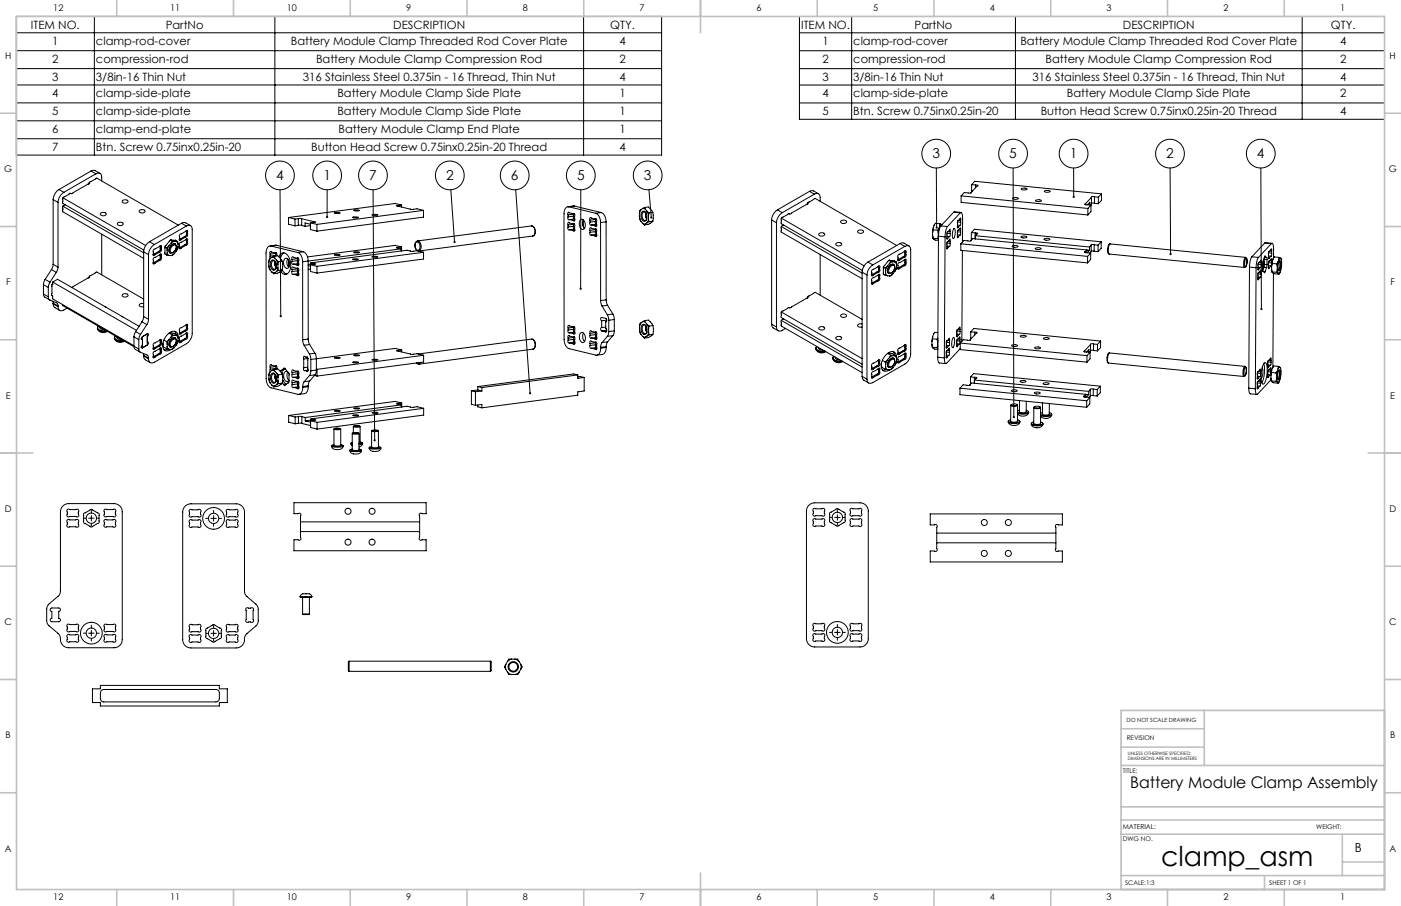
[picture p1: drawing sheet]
<svg xmlns="http://www.w3.org/2000/svg" width="432mm" height="279mm" viewBox="0 0 432 279" stroke-linecap="round" stroke-linejoin="round" font-family="sans-serif">
<defs><g id="words">
<text font-size="8.5" x="357.9" y="267.1">clamp_asm</text>
<text font-size="4.9" x="348.3" y="242.9">Battery Module Clamp Assembly</text>
<g font-size="4.2">
<text x="287.4" y="48.9">3</text>
<text x="311.1" y="48.9">5</text>
<text x="329.7" y="48.9">1</text>
<text x="359.4" y="48.9">2</text>
<text x="387.4" y="48.9">4</text>
<text x="85.1" y="55.6">4</text>
<text x="99.7" y="55.6">1</text>
<text x="113.8" y="55.6">7</text>
<text x="137.5" y="55.6">2</text>
<text x="157.5" y="55.6">6</text>
<text x="177.8" y="55.6">5</text>
<text x="198.5" y="55.6">3</text>
</g>
<text font-size="3.9" x="417.6" y="262.8">B</text>
<g font-size="3.5">
<text x="9.5" y="8.9">ITEM NO.</text>
<text x="51.1" y="8.9">PartNo</text>
<text x="121.2" y="8.9">DESCRIPTION</text>
<text x="188.1" y="8.9">QTY.</text>
<text x="246.9" y="8.9">ITEM NO.</text>
<text x="281.9" y="8.9">PartNo</text>
<text x="346.1" y="8.9">DESCRIPTION</text>
<text x="410.2" y="8.9">QTY.</text>
<text x="16.1" y="13.9">1</text>
<text x="29.6" y="13.9">clamp-rod-cover</text>
<text x="89.6" y="13.9">Battery Module Clamp Threaded Rod Cover Plate</text>
<text x="190.9" y="13.9">4</text>
<text x="253.5" y="13.9">1</text>
<text x="263" y="13.9">clamp-rod-cover</text>
<text x="314.5" y="13.9">Battery Module Clamp Threaded Rod Cover Plate</text>
<text x="413.1" y="13.9">4</text>
<text x="16.1" y="19.4">2</text>
<text x="29.6" y="19.4">compression-rod</text>
<text x="97.4" y="19.4">Battery Module Clamp Compression Rod</text>
<text x="190.9" y="19.4">2</text>
<text x="253.5" y="19.4">2</text>
<text x="263" y="19.4">compression-rod</text>
<text x="322.3" y="19.4">Battery Module Clamp Compression Rod</text>
<text x="413.1" y="19.4">2</text>
<text x="16.1" y="25">3</text>
<text x="16.1" y="30">4</text>
<text x="29.6" y="25">3/8in-16 Thin Nut</text>
<text x="29.6" y="30">clamp-side-plate</text>
<text x="93.4" y="25">316 Stainless Steel 0.375in - 16 Thread, Thin Nut</text>
<text x="104" y="30">Battery Module Clamp Side Plate</text>
<text x="190.9" y="25">4</text>
<text x="190.9" y="30">1</text>
<text x="253.5" y="25">3</text>
<text x="253.5" y="30">4</text>
<text x="263" y="25">3/8in-16 Thin Nut</text>
<text x="263" y="30">clamp-side-plate</text>
<text x="318.2" y="25">316 Stainless Steel 0.375in - 16 Thread, Thin Nut</text>
<text x="328.8" y="30">Battery Module Clamp Side Plate</text>
<text x="413.1" y="25">4</text>
<text x="413.1" y="30">2</text>
<text x="16.1" y="35.5">5</text>
<text x="29.6" y="35.5">clamp-side-plate</text>
<text x="104" y="35.5">Battery Module Clamp Side Plate</text>
<text x="190.9" y="35.5">1</text>
<text x="253.5" y="35.6">5</text>
<text x="263" y="35.6">Btn. Screw 0.75inx0.25in-20</text>
<text x="320.8" y="35.6">Button Head Screw 0.75inx0.25in-20 Thread</text>
<text x="413.1" y="35.6">4</text>
<text x="16.1" y="41">6</text>
<text x="29.6" y="41">clamp-end-plate</text>
<text x="104.3" y="41">Battery Module Clamp End Plate</text>
<text x="190.9" y="41">1</text>
<text x="16.1" y="46.6">7</text>
<text x="29.6" y="46.6">Btn. Screw 0.75inx0.25in-20</text>
<text x="95.9" y="46.6">Button Head Screw 0.75inx0.25in-20 Thread</text>
<text x="190.9" y="46.6">4</text>
</g>
<g font-size="2.8">
<text x="16.4" y="3.2">12</text>
<text x="52.4" y="3.2">11</text>
<text x="88.4" y="3.2">10</text>
<text x="125.2" y="3.2">9</text>
<text x="161.1" y="3.2">8</text>
<text x="197.1" y="3.2">7</text>
<text x="233.1" y="3.2">6</text>
<text x="269.1" y="3.2">5</text>
<text x="305.1" y="3.2">4</text>
<text x="341.1" y="3.2">3</text>
<text x="377" y="3.2">2</text>
<text x="413" y="3.2">1</text>
<text x="1.6" y="18.2">H</text>
<text x="428.3" y="18.2">H</text>
<text x="1.3" y="53.1">G</text>
<text x="428" y="53.1">G</text>
<text x="1.9" y="88">F</text>
<text x="428.6" y="88">F</text>
<text x="1.8" y="122.9">E</text>
<text x="428.5" y="122.9">E</text>
<text x="1.5" y="157.9">D</text>
<text x="428.2" y="157.9">D</text>
<text x="1.4" y="192.8">C</text>
<text x="428.1" y="192.8">C</text>
<text x="1.7" y="227.7">B</text>
<text x="428.5" y="227.7">B</text>
<text x="1.5" y="262.6">A</text>
<text x="428.2" y="262.6">A</text>
<text x="16.4" y="277.6">12</text>
<text x="52.4" y="277.6">11</text>
<text x="88.4" y="277.6">10</text>
<text x="125.2" y="277.6">9</text>
<text x="161.1" y="277.6">8</text>
<text x="197.1" y="277.6">7</text>
<text x="233.1" y="277.6">6</text>
<text x="269.1" y="277.6">5</text>
<text x="305.1" y="277.6">4</text>
<text x="341.1" y="277.6">3</text>
<text x="377" y="277.6">2</text>
<text x="413" y="277.6">1</text>
</g>
<text font-size="2.1" x="346" y="255.7">MATERIAL:</text>
<g font-size="2">
<text x="347.3" y="228.2">REVISION</text>
<text x="346" y="238.4">TITLE:</text>
<text x="405.7" y="255.7">WEIGHT:</text>
<text x="346" y="259.4">DWG NO.</text>
<text x="346.8" y="272.9">SCALE:1:3</text>
<text x="391.2" y="272.9">SHEET 1 OF 1</text>
</g>
<text font-size="1.8" x="347.2" y="222.6">DO NOT SCALE DRAWING</text>
<g font-size="1.4">
<text x="347.6" y="233">UNLESS OTHERWISE SPECIFIED:</text>
<text x="347.6" y="234.4">DIMENSIONS ARE IN MILLIMETERS</text>
</g>
</g></defs>
<g fill="none" stroke="#000" stroke-width=".31">
<path d="M5 5.1h198.9v42.7h-198.9zM5 10.1h198.9M5 15.6h198.9M29.1 5.1v42.7M84.7 5.1v42.7M179.9 5.1v42.7M246.4 5.1h180.3v31.7h-180.3zM246.4 10.1h180.3M246.4 15.6h180.3M262.5 5.1v31.7M313 5.1v31.7M401.3 5.1v31.7"/>
<path d="M5 21.2h198.9M5 26.2h198.9M5 31.7h198.9M5 37.3h198.9M246.4 21.2h180.3M246.4 26.2h180.3M246.4 31.7h180.3M5 42.8h198.9M18.2 58.4a4 4 0 0 0-1.8 3.2M18.2 58.4l1.5 .9M19.7 59.3a4 4 0 0 0-1.8 3.1M21.9 59.7l-.4-.1-1.6 1.1a.61 .61 0 0 0-.5 .9v1.1l24.9 14.4"/>
<path d="M27.4 56.7l.3-.7 2.2-1.1 25 14.5M27.5 56.2l.2 .3-.2 .2-5.1 2.9h-.8M28.1 52.7l1-.2 1.7 1M28.1 52.7l1.5 .9M28.1 52.7l-9.9 5.7M29.6 53.6a1.09 1.09 0 0 1 1.2-.1 1.09 1.09 0 0 1 .6 1.1v1.2M29.6 53.6l-9.9 5.7M86.3 58.5l.2 39M100.8 58.5v8.4M115 58.5l.5 77.3M139 58.5l1.1 16.1M158.9 58.5l4.5 62.8"/>
<path d="M179 58.5v30.5M200 58.5l.7 8.6M249.5 59l1-.2 1.8 1M249.5 59l1.5 .9M249.5 59l-9.9 5.7M251 59.9a1.09 1.09 0 0 1 1.3-.1 1.09 1.09 0 0 1 .5 1.1v1.2M251 59.9l-9.9 5.7M288.6 51.8l.1 18.4M299.3 59.3a.59 .59 0 0 1-.9 .2l-1.2-.1-1 1M299.3 59.3v.2M299.5 56.9v2l.2 .1M299.5 56.9l1.2 .2"/>
<path d="M299.5 56.9l.9-1 39.1 3.9M300.7 57.1l.8 .1-2.2 2.1M300.7 57.1v.8M312.3 51.8l.2 76.8M314.8 58.2a1.5 1.5 0 0 1 1.8 .2 1.69 1.69 0 0 1-1.9-.1zM321.9 58.9a1.5 1.5 0 0 1 1.8 .2 1.7 1.7 0 0 1-1.9-.1zM330.9 51.8v8.9M339.5 59.8v2l-1 1M339.5 59.8l-1 1M360.6 51.8l.2 26.5M388.6 51.8l.2 43.5M16.4 61.6l1.5 .8"/>
<path d="M16.4 61.6v19.9M17.9 62.4v20M19.4 63.6l24.9 14.4M19.4 61l25.5 14.7M20.1 63.2a.76 .76 0 0 0-.7 1v1.1l24.9 14.4M31 65.8a.97 .97 0 0 1 1-.3 .97 .97 0 0 1 .7 .7 1.07 1.07 0 0 1-1.8-.3zM31.4 72.2v12.6M36.3 68.8a.97 .97 0 0 1 .9-.3 .97 .97 0 0 1 .7 .7 1.07 1.07 0 0 1-1.8-.2zM37.8 61.9a.97 .97 0 0 1 .9-.3 .97 .97 0 0 1 .7 .7 1.07 1.07 0 0 1-1.8-.2zM43 64.9a.97 .97 0 0 1 1-.3 .97 .97 0 0 1 .7 .7 1.07 1.07 0 0 1-1.8-.2zM44.3 77.7l1.5 .8M44.3 77.7v19.9"/>
<path d="M45.8 78.5v20M46.1 74.5a4 4 0 0 0-1.8 3.2M46.1 74.5l1.5 .9M47.5 78.3l.3 .2M47.6 75.4a4 4 0 0 0-1.8 3.1M48.8 77.6l.3 .1M49.1 77.7l-1.3 .8M49.4 76.2l.3 .1M49.4 76.7l.3 .1M49.4 78.7l.3 .2M49.4 79.3l.3 .1M49.4 75.8v1.5l-2.2 1.2"/>
<path d="M49.4 78.4v1.5l-2.2 1.2M49.7 78.9v-.5l-.2-.1-1.7 1.1a.61 .61 0 0 0-.5 .9l-.1 1 .2 .1 .4-.3M49.7 79.4a.61 .61 0 0 1-.6 .9M49.7 76.3v-.5l-.2-.1-1.7 1.1a.61 .61 0 0 0-.5 .9l-.1 1 .3 .1 .3-.3M49.7 76.8a.61 .61 0 0 1-.6 .9M49.7 76.3v.5M49.7 78.9v.5M50.8 76.1l.6 .3M50.8 78.3l.6 .3M51.4 76.4l.1 .8M51.4 78.6l.7 .2M51.5 78l.6 .8"/>
<path d="M51.5 77.2v.8M51.5 78l-.1 .6M52.1 75.8l-.6 1.4M52.1 75.8l-.7 .6M52.1 78.8h.6M52.4 78h.1M52.5 74l.6 .3M52.7 75.1l-.6 .7M52.7 73.9l.1 .1M52.8 74l1.4 .1M52.8 74l-.4 .1-1.6 2v2l.2 .3M53.1 74.3l-.4 .8"/>
<path d="M53.1 74.3l.6 .1M53.1 75.9l.3-.2a.64 .64 0 0 1 .8 0 .64 .64 0 0 1 .1 .9l-.9 1.2a.64 .64 0 0 1-.8-.1 .64 .64 0 0 1-.1-.8zM53.2 75.4a1.89 1.89 0 0 0-.8 2.6M53.2 75.3l.6-.1 .3 .1M53.2 75.3a1.69 1.69 0 0 0-.6 2.8M53.7 78.2l-1 .6M53.7 74.4l-1 .7M53.7 74.4l.6 .1M53.7 78.2l-.6 .6h-.4M54 75.3h.1M54 75.3a1.69 1.69 0 0 1 .1 1.8 1.69 1.69 0 0 1-1.7 .9M54 75.3l-.8 .1"/>
<path d="M54.1 74.1l.7 .4M54.3 74.5l.6 .8M54.3 77.5l-.6 .7M54.8 74.5h-.5M54.8 74.5l.1 .8M54.9 76.1l-.6 1.4M54.9 75.3v.8M55.6 73.7l.3 .2M55.6 76.3l.3 .1M56 68.8l1-.2 1.7 1M56 68.8l1.4 .9M56 68.8l-9.9 5.7"/>
<path d="M56.9 72.9l.3 .2M56.9 75.5l.3 .2M57.2 73.1l-1.3 .8M57.2 75.7l-1.3 .7M57.4 69.7a1.09 1.09 0 0 1 1.3-.1 1.09 1.09 0 0 1 .5 1.1v32.2a4 4 0 0 1-1.8 3.1l-9.8 5.7a1.09 1.09 0 0 1-1.3 .1 1.09 1.09 0 0 1-.5-1.1M57.4 69.7l-9.8 5.7M57.5 71.5l.2 .2M57.5 72l.2 .2M57.5 74.1l.2 .2M57.5 74.6l.2 .2M57.5 73.7v1.5l-2.3 1.3M57.5 71.1v1.5l-2.3 1.3"/>
<path d="M57.7 72.2a.61 .61 0 0 1-.5 .9M57.7 71.7l.2-.4-.3-.3-1.7 1.1a.61 .61 0 0 0-.5 .9l-.1 1.1h.3l.3-.2M57.7 74.3l.2-.4-.3-.3-1.7 1.1a.61 .61 0 0 0-.5 .9l-.1 1.1h.3l.3-.3M57.7 74.8a.61 .61 0 0 1-.5 .9M57.7 71.7v.5M57.7 74.3v.5M83.3 78.4v.6M83.3 79v.7M83.3 79.7l-.5 1.2M83.3 79.7l-.3 .3-.2 .9M83.8 79.4l.9 .2M83.8 79.4l-.5 .3"/>
<path d="M84.4 79l.3 .6M84.4 79l1.2-.1 1.4 1.7M84.4 79l-.6 .4M84.7 79.6l.5 .6M84.8 78a.52 .52 0 0 1 .6 .3 .52 .52 0 0 1-.1 .6M84.8 78l-1.4-.5-.1 .9M84.9 75.6h.3M84.9 78l.1 .1M85 78.1l-1.7 .3M85 78.1v.6M85 78.7l-.1 .3M85 78.7l-1.7 .3"/>
<path d="M85.1 78h-.3M85.2 75.6l-2 .2M85.2 75.6l8.3 2M85.9 79.2a1.51 1.51 0 0 1 1.4-1.2 1.51 1.51 0 0 1 1.6 1 4.3 4.3 0 0 1-.5 5.5l-1.1-.1-.8-.7M87.6 78l-.8 .7-.4 1M87.7 79.8l.2-.1a1.61 1.61 0 0 1 1.3 2.4 .86 .86 0 0 1-1.1 .6 .86 .86 0 0 1-.6-1l-.1-1.2zM88.7 79.8a2.32 2.32 0 0 0 .3 2.6M88.9 67.1v2.1l2 .4M88.9 67.1l2 .5M90.9 67.6v2M91.6 79.6l-1.5-.4-.1 .8M91.6 79.6a.49 .49 0 0 1 .5 .3 .49 .49 0 0 1-.1 .6l.1 1.2-.2 .2-.3-.2"/>
<path d="M91.7 79.6v.2M91.7 79.8l-.1 .9 .2 .6M91.7 79.8l-1.7 .2M91.8 77.9l-8.3-2a1.68 1.68 0 0 0-1.5 2.1v38.7a2.91 2.91 0 0 0 1.5 2.9l8.3 2a1.68 1.68 0 0 0 1.5-2.1M91.8 77.9a2.91 2.91 0 0 1 1.5 2.8M91.9 79.6h-.3M91.9 67.4l1.1 .1M91.9 67.4v2.1M91.9 67.4l-1 .2M91.9 69.5l-1 .1M93 67.5v2l1 .3M93 67.5l3.9 .9"/>
<path d="M93 69.5h-1.1M93.5 77.6a2.91 2.91 0 0 1 1.5 2.9v24.1M93.5 77.6l-1.7 .3M95.7 68.7v2.1l2 .5M95.7 68.7l2 .5M95.7 69.2l-1.7-.4v1M95.7 69.6l-1.7 .2M96.9 68.4l.4 .1-1.6 .2M96.9 68.4v.2M97.7 69.2v2.1M103 78.6h1.8l-.6 .2zM103 65.7h1.8l-.8 .2z"/>
<path d="M108.6 80h1.9l-.7 .1zM108.6 67l1.9 .1-.9 .1zM109 77.8h1.8l-.7 .2zM109 64.9h1.8l-1.2 .2zM114.6 79.2h1.8l-1 .2zM114.6 66.2l1.9 .1-.9 .1zM122.7 63.4l-.6 .1 4.4 1M122.7 63.4v.2M122.8 76.3l-.6 .1 1.4 .3M122.8 76.3v.2M123.6 76.7l-30.3 4M123.6 76.7v.7"/>
<path d="M123.8 63.2l-2-.4-32.9 4.3M123.8 63.2l-1.1 .2M123.8 63.2v.6M123.8 76.2l-1 .1M123.8 76.2l-2-.5-27 3.5M123.8 76.2v1.2M126.5 64.5l2-.1 2 .5M126.5 64.5h.1M126.5 77.4l2-.1 2 .5M126.5 77.4l-1.1-.2-29.6 3.9M126.5 77.4v.1M128.2 74.7a1.15 1.15 0 0 1 1.2 .5 1.15 1.15 0 0 1 0 1.3l-.1 .3a.66 .66 0 0 1-.7 .4 .66 .66 0 0 1-.5-.7l-.2-.8z"/>
<path d="M128.7 74.3l35.1-4.6a1.8 1.8 0 0 1 .4 3.1l-35.1 4.6a1.81 1.81 0 0 0-.4-3.1zM128.7 74.3a1.69 1.69 0 0 0-.8 1.7 1.69 1.69 0 0 0 1.2 1.4M130.5 64.9v2.1l-32.8 4.3M130.5 64.9l-32.8 4.3M130.5 77.8l-32.8 4.3M130.5 77.8v2.1l-32.8 4.3M164 69.7a1.76 1.76 0 0 1 .2 3.1M175.1 66.3v.6M175.1 66.9a.49 .49 0 0 0-.1 .6 .49 .49 0 0 0 .5 .2M175.1 69.4v.6M175.1 70a.49 .49 0 0 0-.1 .6 .49 .49 0 0 0 .5 .2M175.3 63.8a1.68 1.68 0 0 0-1.5 2.1l.1 38.7a2.91 2.91 0 0 0 1.5 2.9l8.2 2a1.68 1.68 0 0 0 1.5-2.1"/>
<path d="M175.3 63.8l8.3 2M175.5 67.7l1.1 .3M175.5 70.8l1.1 .3M176.6 65.9a.49 .49 0 0 1 .6 .3 .49 .49 0 0 1-.1 .6l.1 1.2-.3 .2-.3-.2M176.6 65.9l-1.4-.5-.1 .9M176.6 69a.49 .49 0 0 1 .6 .3 .49 .49 0 0 1-.1 .6l.1 1.2-.2 .2-.4-.2M176.6 69l-1.4-.4-.1 .8M176.7 65.9l.1 .1M176.7 69l.1 .2M176.8 66l-1.7 .3M176.8 66v.7M176.8 66.7l.1 .8"/>
<path d="M176.8 66.7l-1.7 .2M176.8 69.2l-1.7 .2M176.8 69.2v.6M176.8 69.8l.1 .9M176.8 69.8l-1.7 .2M177 65.9h-.4M177 69h-.4M177 63.5l-2 .3M177 63.5l-1.7 .3M177 63.5l8.3 2.1M177.1 67.5l-1.6 .2M177.1 70.6l-1.6 .2"/>
<path d="M177.2 67.9l-.6 .1M177.2 71.1h-.6M179 67.7a1.32 1.32 0 0 1 1.4 1.8 .89 .89 0 0 1-.6 1.2 .89 .89 0 0 1-1.1-.8l-.2-1.2zM179.8 67.9v1.6M179.8 69.5l-.1 .3M179.8 69.5h-.2M179.8 67.8a2.32 2.32 0 0 0 .4 2.6l-.2-.1M180 70.3h.1M181.8 67.9v.6M181.8 68.5a.49 .49 0 0 0-.1 .6 .49 .49 0 0 0 .6 .3M181.8 71v.6M181.8 71.6a.49 .49 0 0 0-.1 .6 .49 .49 0 0 0 .6 .3"/>
<path d="M182.3 69.4l1.1 .2M182.3 72.5l1.1 .3M183.4 67.6a.49 .49 0 0 1 .6 .2 .49 .49 0 0 1-.2 .6l.1 1.2-.2 .2-.3-.2M183.4 67.6l-1.5-.5-.1 .8M183.4 70.7l-1.5-.5-.1 .8M183.4 70.7a.49 .49 0 0 1 .6 .2 .49 .49 0 0 1-.2 .6l.1 1.2-.2 .3-.3-.2M183.5 67.5l.1 .2M183.5 70.7l.1 .1M183.6 67.7l-1.8 .2M183.6 67.7v.6M183.6 68.3l.1 .9M183.6 68.3l-1.8 .2"/>
<path d="M183.6 70.8l-1.8 .2M183.6 70.8v.6M183.6 71.4l.1 .9M183.6 71.4l-1.8 .2M183.6 65.8a2.91 2.91 0 0 1 1.5 2.8M183.7 67.5l-.3 .1M183.7 70.6l-.3 .1M183.9 69.2l-1.6 .2M183.9 72.3l-1.6 .2M183.9 69.6h-.5M183.9 72.7l-.5 .1M185.1 68.6v24.1"/>
<path d="M185.3 65.6a2.91 2.91 0 0 1 1.5 2.8M185.3 65.6l-1.7 .2M186.8 68.4l-1.7 .2M186.8 68.4v24.1M197.1 65.9v.9M197.1 66.8l.4 1.4M197.5 64.7l-.4 1.2M197.5 64.7l-.3 .3-.1 .9M197.5 68.2l.5 .6M198 65.2a1.33 1.33 0 0 1 1.4 1.8 .89 .89 0 0 1-.6 1.2 .89 .89 0 0 1-1.1-.8l-.2-1.2zM198 64.3l.9 .2M198 64.3l-.5 .4"/>
<path d="M198 68.8l.9 .3M198 68.8l.6 .6M198.6 64l1.2-.2 1.4 1.7M198.6 64l.3 .5M198.6 64l-.6 .3M198.9 64.5l.5 .6M198.9 69.1l-.3 .3M199.1 65.6l-.2-.1a.74 .74 0 0 0-.8 .1 .74 .74 0 0 0-.2 .8l.4 1.4a.56 .56 0 0 0 .6 .2 .56 .56 0 0 0 .4-.4M199.1 65.6v1.2l.2 .8-.3-1zM199.4 65.1l.5 1.5M199.4 65.1l.6 .6M199.4 68.7l-.5 .4"/>
<path d="M199.9 66.6v.9M199.9 67.5l-.5 1.2M199.9 67.5l.1 .9M200 65.7l-.1 .9M200 68.4l-.6 .3M201.2 65.5l-1.2 .2M201.2 65.5v2.7M201.2 68.2l-1.2 .2M201.2 68.2a3.6 3.6 0 0 1-2.6 1.2M237.8 67.8l1.5 .9M237.8 67.8v32.2M239.3 68.7v32.1"/>
<path d="M239.6 64.7a4 4 0 0 0-1.8 3.1M239.6 64.7l1.5 .9M240.8 69.9l24.9 14.3M240.8 67.3l25.5 14.7M241.1 65.6a4 4 0 0 0-1.8 3.1M241.6 69.4a.76 .76 0 0 0-.8 1.1v1.1l24.9 14.4M243.3 66l-.4-.1-1.6 1.1a.61 .61 0 0 0-.5 .9v1.1l25 14.4M248.8 63l.4-.7 2.1-1.1 25.1 14.5M249 62.5l.1 .2-.1 .2-5.2 3h-.8M252.5 72a.97 .97 0 0 1 .9-.3 .97 .97 0 0 1 .7 .8 1.07 1.07 0 0 1-1.8-.3zM252.8 78.5v12.5M257.7 75.1a.97 .97 0 0 1 1-.4 .97 .97 0 0 1 .7 .8 1.07 1.07 0 0 1-1.8-.3z"/>
<path d="M259.2 68.1a.97 .97 0 0 1 1-.3 .97 .97 0 0 1 .7 .8 1.07 1.07 0 0 1-1.8-.3zM264.4 71.2a.97 .97 0 0 1 1-.3 .97 .97 0 0 1 .7 .7 1.07 1.07 0 0 1-1.8-.2zM277 80l.3 .1M277.4 75.1l1-.2 1.8 1M277.4 75.1l1.5 .9M277.4 75.1l-9.9 5.7M278.4 79.2l.3 .2M278.7 79.4l-1.4 .7M278.9 76a1.09 1.09 0 0 1 1.3-.1 1.09 1.09 0 0 1 .5 1.1v32.2a4 4 0 0 1-1.8 3.1l-9.9 5.7a1.09 1.09 0 0 1-1.3 .1 1.09 1.09 0 0 1-.5-1.2M278.9 76l-9.9 5.7M278.9 77.8l.3 .1M278.9 78.3l.3 .1"/>
<path d="M278.9 80v1.5l-2.2 1.2M278.9 77.4v1.5l-2.2 1.3M279.2 78.4a.61 .61 0 0 1-.5 1M279.2 77.9l.1-.5-.2-.1-1.8 1.1a.61 .61 0 0 0-.5 .9l-.1 1 .2 .2 .4-.4M279.2 77.9v.5M287.4 72.6l.2 .9M287.4 71.7v.9M287.6 73.5v.1M287.6 73.5l.7 .5 .9 .1M287.6 73.5l1.4 .1M287.6 70.9l1.4 .1M287.6 70.9l-.2 .8"/>
<path d="M287.7 70.2l-.3 1.5M287.7 70.2l-.1 .7M287.9 69.5l-.2 .7M288 69.3l-.1 .2M289 73.6l.2 .1M289 71l.2 .9M289.2 72.8v.5M289.2 72.8l-.2 .8M289.2 71.9v.9M289.3 72.8l2 .2M289.3 72.8l-.3 37.4M289.4 70.4l-.2 1.5"/>
<path d="M289.4 70.4l-.4 .6M289.7 69.7l-.3 .7M289.7 69l-1.4-.1-.4 .6M289.7 69v.7M289.7 69l.4 .2M290 69.7l-.5 1.2-.2 1.9M290 69.7l2 .2M290.1 69.2l-.4 .5M290.1 69.2l.2 .2M291.3 73l-.2 37.4M291.8 76.5h.3M291.8 73.5h.3"/>
<path d="M291.8 74.9l1 .1M291.9 71.9l.9 .1M291.9 75.9l.7 .1M291.9 72.9l.7 .1M292 74.5h.1M292 71.5h.1M292 69.9l-.5 1.2-.2 1.9M292.1 74.5l-.3 .5 .1 1.8 .2-.3M292.1 71.5l-.2 .5v1.8l.2-.3M292.2 74.4h.6M292.2 71.4h.6M292.6 76l-.5 .5"/>
<path d="M292.6 73l-.5 .5M292.8 75v.7l-.2 .3M292.8 74.4v-.7l-.7 .8M292.8 74.4v.6M292.8 72v.7l-.2 .3M292.8 71.4v-.7l-.7 .8M292.8 71.4v.6M293.9 65.4l2.3 .1M293.9 65.4l2.1 .2M293.9 65.4l-3.9 4.3M294 70.5l.1-.1a3 3 0 0 1-.3 3.2 3.6 3.6 0 0 1 .2-3.1zM295.1 73.1h.2"/>
<path d="M295.1 70l.2 .1M295.1 71.5l1 .1M295.1 68.5l1 .1M295.1 72.4l.7 .1M295.1 69.4l.8 .1M295.2 71.1h.1M295.2 68l.1 .1M295.3 71.1l-.2 .4v1.9l.2-.3M295.3 68.1l-.2 .4 .1 1.8 .1-.2M295.5 70.9l.6 .1M295.5 67.9l.6 .1M295.8 72.5l-.5 .6"/>
<path d="M295.9 69.5l-.6 .6M296 65.6l.2-.1 .3 .3 .2 1-.1 7.9M296 65.6l-4 4.3M296.1 71.6v.7l-.3 .2M296.1 71l-.1-.8-.7 .9M296.1 71v.6M296.1 68.6v.7l-.2 .2M296.1 68l-.1-.8-.7 .9M296.1 68v.6M296.1 75.2l39.1 3.9M296.1 75.2v2l39.1 3.9M296.2 60.4l39.1 3.9"/>
<path d="M296.2 60.4v2l39.1 3.9M296.6 77.2l-.2 28.1M299.2 74.1a.59 .59 0 0 1-.9 .2l-1.2-.1-1 1M299.2 74.1l.5-.5 36.1 3.6M299.2 74.1v.2M299.4 71.7l.9-1 39.1 3.9M299.4 71.7l1.2 .1M299.4 71.7v2h.2M300.6 71.8l.8 .2-.8 .7 35.2 3.5M300.6 71.8v1.9M312 75.9a1.69 1.69 0 0 1 1.8 .1 1.48 1.48 0 0 1-1.8-.1zM312.1 61.1a1.5 1.5 0 0 1 1.8 .1 1.69 1.69 0 0 1-1.9 0z"/>
<path d="M314.7 73a1.7 1.7 0 0 1 1.8 .1 1.48 1.48 0 0 1-1.8-.1zM319.1 76.6a1.7 1.7 0 0 1 1.8 .1 1.48 1.48 0 0 1-1.8-.1zM319.2 61.8a1.5 1.5 0 0 1 1.8 .2 1.7 1.7 0 0 1-1.9-.1zM321.8 73.7a1.7 1.7 0 0 1 1.8 .1 1.48 1.48 0 0 1-1.8-.1zM334.5 77.6l-.3 .2 .8 .1M334.5 77.6l.5-.5-.1 .8M334.5 77.6l-.1 .3M334.5 62.8l-.2 .2 2 .3M334.5 62.8v.3M335 77.9l1.2 .1M335.2 63.1l.7-.7v.8M335.2 79.1v2"/>
<path d="M335.3 64.3v2M335.8 77.2l-.7 .7M335.8 76.2v1M336.2 78l-1 1.1M336.2 78v2l-1 1.1M336.3 63.3l-.1 2-.9 1M336.3 63.3l-1 1M336.3 77.5h.9M336.3 75.6l-.5 .6M336.3 75.6v2l-.4 .4M336.4 62.7h.9M336.4 60.9v2l-.4 .3"/>
<path d="M336.4 60.9l-1.9 1.9M337.2 77.5l1.2 .1M337.2 75.5a.59 .59 0 0 0-.9 .1M337.2 75.5l1.2 .1M337.2 75.5v2M337.3 62.7l1.2 .1M337.3 60.7a.59 .59 0 0 0-.9 .2M337.3 60.7v2M337.3 60.7l1.2 .1M338.4 75.6v2M338.5 60.8v2M339.4 74.6l-1 1"/>
<path d="M339.4 74.6v2l-1 1M342 75.3l41.9 4.1a3.1 3.1 0 0 0-.3 3.1l-41.8-4.2a3.4 3.4 0 0 1 .2-3zM342.1 75.2a2.33 2.33 0 0 0-.3 3.1M383.9 79.4a2.5 2.5 0 0 1 0 3l-.3 .1M384 79.7a1.54 1.54 0 0 1 .2 2l-.2 .5a1.54 1.54 0 0 1-.2-2zM385.8 79.2l-.5 1.2-.2 2M385.8 79.2l2.1 .2M387.9 79.4l-.5 1.2-.3 2M389.7 79.4v.5M389.7 79.9v1.6M389.7 79.9l.8 .1M389.7 79.3l.7 .1"/>
<path d="M389.7 79.3l-.5 1.7-.1 2.4 .6 .7 .2-.4M389.8 79l.2 .1M389.8 75h2.3M389.8 75l2 .2M389.8 75l-4 4.2M390 79.1l-.2-.2-.1 .4M390 79.1l.4 .3M390.4 79.4l.1 .6M390.9 79.6h.3M390.9 78l1 .1M391 78.9l.7 .1M391.1 77.6h.1"/>
<path d="M391.2 77.6l-.3 .4 .1 1.9 .2-.3M391.3 77.4l.6 .1M391.7 79l-.5 .6M391.8 75.2l.4-.1 .3 .8-.1 4M391.8 75.2l-3.9 4.2M391.9 78.1v.7l-.2 .2M391.9 77.5v-.8l-.7 .9M391.9 77.5v.6M392.4 79.9l-.3 .7M394.2 79.4l-1.4-.2-.4 .7M394.2 79.4l-.1 .6M394.2 79.4l.4 .2"/>
<path d="M394.6 79.6l-.5 .4M394.6 79.6l.2 .2M394.8 79.8l.2 1-.1 1.7-.4 1.4-.4 .5M394.8 79.8l.1 .2M13.4 90.7l.3 .8 1.6 1M13.4 87.8l1.5 .8M13.4 90.7l1.5 .8M13.4 87.8v2.9M13.9 86.2l-.5 1.6M13.9 86.2l1.5 .8M14.9 91.5l.3 .9 2.3 1 .4 .9M14.9 88.6v2.9"/>
<path d="M15.4 87l-.5 1.6M15.9 83.1l1.5 .9M15.9 83.1l-2 3.1M16.2 87.5l-.3 .6v2.8l.3 .4v.9l25.1 14.4M16.2 87l25.9 14.9M16.2 87v.8l-.2-.1M16.2 87l1.5-.9 25.2 14.5M16.3 92.9l.1 .6M16.4 81.5l-.5 1.6M16.4 93.7l.3 1 1.7 1M16.4 93.5l1.5 .8M16.4 81.5l1.5 .9"/>
<path d="M16.4 93.5v.2M16.4 93.7l1.5 .9M17.4 84l-2 3M17.9 82.4l-.5 1.6M17.9 94.6a1.09 1.09 0 0 0 .5 1.1 1.09 1.09 0 0 0 1.3-.1l1-.6M17.9 94.3v.3M19.3 93.9l.1 .4 21.9 12.6M27.4 85.7l.3-.7 2.2-1.1 14.4 8.3M27.5 85.2l.2 .2-.2 .2-5.3 3.1M32.3 94.5l.3 .2M37.5 97.5l.4 .2M37.8 90.8a.97 .97 0 0 1 .9-.3 .97 .97 0 0 1 .7 .8 1.07 1.07 0 0 1-1.8-.3z"/>
<path d="M43.8 99.2l1.4 .9M43.8 99.2l-2 3.1M44.3 97.6l-.5 1.6M44.3 93.7a.76 .76 0 0 0-.9-.1 .76 .76 0 0 0-.4 .8l1.3 .2M44.3 97.6l1.5 .9M45.8 98.5l-.6 1.6M47.5 80.9l.3 .2M48.8 80.2l.3 .1M49.1 80.3l-1.3 .8M82.8 80.9v1M82.8 81.9l.5 1.4M83.3 83.3l.5 .6"/>
<path d="M83.6 80.4a.84 .84 0 0 1 .9-.1 .84 .84 0 0 1 .5 .7 1.48 1.48 0 0 1-.8 2.3 2.09 2.09 0 0 1-.6-2.9zM83.8 83.9l.9 .2M83.8 83.9l.6 .5M84.7 84.1l-.3 .3M84.8 81.1h.1M84.8 80.6a.66 .66 0 0 0-.8-.1 .66 .66 0 0 0-.3 .7 1.16 1.16 0 0 0 .1 1.3 1.16 1.16 0 0 0 1.1 .4l.2-.2M84.8 80.7v.9l.3 1-.4-1.1zM84.9 81.1l.1 .2M85 81.3h-.2M85 81.3v.6M85 81.9l-.1 .2M85 81.9h-.2"/>
<path d="M85 81l-.2 .1M85 81.1h-.2M85.2 80.2l.4 1.4M85.2 80.2l.6 .5M85.2 83.8l-.5 .3M85.6 81.6v1M85.6 82.6l-.4 1.2M85.6 82.6l.2 .8M85.8 80.7l-.2 .9M85.8 83.4l-.6 .4M87 83.3l.6 .8 .8 .4M87 80.6l-1.2 .1"/>
<path d="M87 80.6v2.6M87 83.2l-1.2 .2M87 83.2a3.6 3.6 0 0 1-2.6 1.2M88.9 80.2v1.9h.3M90 80v.6M90 80.6a.49 .49 0 0 0-.1 .6 .49 .49 0 0 0 .6 .3M90 83.1v.6M90 83.7a.49 .49 0 0 0-.1 .6 .49 .49 0 0 0 .6 .3M90.5 81.5l1.1 .2M90.5 84.6l1.1 .2M91.6 82.8a.49 .49 0 0 1 .5 .2 .49 .49 0 0 1-.1 .6l.1 1.2-.3 .3-.2-.3M91.6 82.8l-1.5-.5-.1 .8"/>
<path d="M91.7 82.8v.1M91.7 82.9l-1.7 .2M91.7 82.9v.6M91.7 83.5l.1 .9M91.7 83.5l-1.7 .2M91.9 82.7l-.3 .1M91.9 80.4l-1.9 .2M91.9 80.4v.9M92.1 81.2l-1.6 .3M92.1 84.4l-1.6 .2M92.1 81.7h-.5M92.1 80.3l-.2 .1"/>
<path d="M92.1 84.8h-.5M93.3 80.7v24.1M95 81.9l.7 .2M95 82.9l.7 .2M95.7 81.6v2.1l2 .5M95.7 81.6l2 .5M95.8 81.1l1.1 .2M95.8 81.1v.5M95.8 81.4l-.8 .2M96.9 81.3l.4 .1-1.6 .2M96.9 81.3v.2M97.7 82.1v2.1"/>
<path d="M185.1 92.7l.5 1.7M185.4 98.9a.59 .59 0 0 1 0-1l1.3 .3a.59 .59 0 0 1 0 1M185.4 98.9v2.1M185.6 94.4l1.6 2.7M186.7 99.2v2.1a.59 .59 0 0 1 0 1.1M186.8 99.2h-.1M186.8 92.5l.5 1.7M186.8 92.5l-1.7 .2M186.9 98.3l.1 .3M187 98.7l-1.6 .2M187.2 97.1l.4 1.7M187.3 94.2l-1.7 .2"/>
<path d="M187.3 94.2l1.6 2.6M187.6 98.8v3.5M188.9 96.8l.4 1.7M188.9 96.8l-1.7 .3M189.3 98.5l-1.7 .3M189.3 98.5v3.5M197.6 99.6l-.5 1.2M197.6 99.6l-.4 .3-.1 .9M198 99.2l1 .2M198 99.2l-.4 .4M198.6 98.9l1.2-.2 1.4 1.7M198.6 98.9l.4 .5"/>
<path d="M198.6 98.9l-.6 .3M199 99.4l.5 .6M237.8 100l.3 1 1.7 1M237.8 100l1.5 .8M240.8 98.8l24.9 14.4M240.8 96.2l24.9 14.4M241.6 98.4a.76 .76 0 0 0-.8 1v1.1l24.9 14.4M243.3 95l-.4-.1-1.6 1a.61 .61 0 0 0-.5 .9v1.1l24.9 14.4M248.8 92l.4-.7 2.1-1.1 14.4 8.3M249 91.5l.1 .2-.1 .2-5.2 3-.8-.1M259.2 97.1a.97 .97 0 0 1 1-.3 .97 .97 0 0 1 .7 .7 1.07 1.07 0 0 1-1.8-.2zM265.7 99.9a.76 .76 0 0 0-.9-.1 .76 .76 0 0 0-.3 .9l1.2 .1"/>
<path d="M265.7 83.9l1.5 .9M265.7 83.9v32.2M267.2 84.8v32.1M267.5 80.8a4 4 0 0 0-1.8 3.1M267.5 80.8l1.5 .9M268.9 84.6l.3 .2M268.9 87.2l.3 .2M269 81.7a4 4 0 0 0-1.8 3.1M270.3 83.9l.3 .1M270.3 86.4l.3 .2M270.6 84l-1.4 .8M270.6 86.6l-1.4 .8"/>
<path d="M270.8 82.4l.3 .2M270.8 82.9l.3 .2M270.8 85l.3 .2M270.8 85.5l.3 .2M270.8 82v1.5l-2.2 1.3M270.8 84.6v1.5l-2.2 1.3M271.1 85.2l.1-.4-.2-.2-1.8 1.1a.61 .61 0 0 0-.5 .9l-.1 1 .4 .1 .2-.3M271.1 85.7a.61 .61 0 0 1-.5 .9M271.1 82.6l.1-.4-.2-.2-1.8 1.1a.61 .61 0 0 0-.5 .9l-.1 1 .2 .1 .4-.3M271.1 83.1a.61 .61 0 0 1-.5 .9M271.1 82.6v.5M271.1 85.2v.5"/>
<path d="M272.3 82.4l.5 .3M272.3 84.6l.5 .3M272.8 82.7l.2 .8M272.8 84.9l.7 .1M273 84.3l.5 .7M273 83.5v.8M273 84.3l-.2 .6M273.5 82.1l-.5 1.4M273.5 82.1l-.7 .6M273.5 85l.6 .1M273.9 80.3l.6 .3M274.1 81.3l-.6 .8"/>
<path d="M274.1 80.2l.2 .1M274.3 80.3l1.3 .1M274.3 80.3h-.5l-1.5 2.1-.1 2 .2 .3M274.5 80.6l-.4 .7M274.5 80.6l.7 .1M274.5 82.2l.3-.3a.64 .64 0 0 1 .8 .1 .64 .64 0 0 1 .1 .8l-.9 1.3a.64 .64 0 0 1-.8-.1 .64 .64 0 0 1-.1-.8zM274.6 81.6l.6-.1 .4 .1M274.6 81.6a1.69 1.69 0 0 0-.6 2.7M275.2 84.5l-1.1 .6M275.2 80.7l-1.1 .6M275.2 80.7l.6 .1M275.2 84.5l-.7 .6h-.4"/>
<path d="M275.4 81.5h.1M275.4 81.6a1.69 1.69 0 0 1 .1 1.8 1.69 1.69 0 0 1-1.6 .8v.1a1.76 1.76 0 0 1 .7-2.7M275.4 81.5l-.8 .1M275.5 80.3l.7 .5M275.8 80.8l.5 .7M275.8 83.7l-.6 .8M276.2 80.8h-.4M276.2 80.8l.1 .7M276.3 82.3l-.5 1.4M276.3 81.5v.8M277 82.5l.3 .2M278.4 81.8l.3 .1"/>
<path d="M278.7 81.9l-1.4 .8M278.9 80.4l.3 .1M278.9 80.9l.3 .1M279.2 80.5l.1-.5-.2-.1-1.8 1.1a.61 .61 0 0 0-.5 .9l-.1 1 .2 .1 .4-.3M279.2 81a.61 .61 0 0 1-.5 .9M279.2 80.5v.5M385.1 82.4l2 .2M385.1 82.4l-.2 37.3M387.1 82.6l-.2 37.3M387.7 86l.2 .1M387.7 83l.2 .1M387.7 84.5l1 .1"/>
<path d="M387.7 81.4l1 .1M387.7 85.4l.8 .1M387.7 82.4l.8 .1M387.8 84l.1 .1M387.8 81h.2M387.9 84.1l-.2 .4 .1 1.8 .1-.2M388 81l-.3 .5 .1 1.8 .1-.2M388.1 83.9l.6 .1M388.1 80.9l.6 .1M388.5 85.5l-.6 .6M388.5 82.5l-.6 .6M388.7 84.6v.7l-.2 .2"/>
<path d="M388.7 84l-.1-.8-.7 .9M388.7 84v.6M388.7 81.5v.8l-.2 .2M388.7 81l-.1-.8-.6 .8M388.7 81v.5M389.2 83.7h.7M389.4 80.2v1.3l-.3 1.2M389.5 82.4l-.3 1.2M389.5 82.4l.9 .1M389.7 81.5l-.2 .9M389.7 81.5l.8 .1M390.4 82.5l-.5 1.2"/>
<path d="M390.5 81.6l-.1 .9M390.5 80v1.6M390.9 82.6h.3M390.9 81l1 .1M391 81.9l.7 .1M391 80.6h.2M391.2 80.6l-.3 .4 .1 1.9 .2-.3M391.3 80.4l.6 .1M391.7 82l-.5 .6M391.9 81.1v.7l-.2 .2M391.9 80.5v-.8l-.7 .9M391.9 80.5v.6"/>
<path d="M391.9 83l.2 .8M391.9 82.1v.9M392.1 83.8v.1M392.1 83.8l.6 .6 1.5 .2M392.1 83.8l1.4 .2M392.1 81.2l1.4 .2M392.1 81.2l-.2 .9M392.1 80.6l-.2 1.5M392.1 80.6v.6M392.5 84.3l-.3 29.2M393.5 84l.4 .2M393.5 81.4l.2 .8"/>
<path d="M393.7 83.2l.2 1M393.7 83.2l-.2 .8M393.7 82.2v1M393.9 84.2l.2 .2M393.9 80.8l-.2 1.4M393.9 80.8l-.4 .6M394.1 84.4l.1 .2M394.1 80l-.2 .8M394.2 80.6a2.78 2.78 0 0 1-.2 2.7M394.3 80.5l.2-.1a3 3 0 0 1-.3 3.2 3.7 3.7 0 0 1 .1-3.1zM394.5 84.1l-.3 .5M30 101.3a1.93 1.93 0 0 0 3.1 .9"/>
<path d="M30.2 100.7a1 1 0 0 0 0 1.1 1 1 0 0 0 1.1 .4l1.6-.1M30.3 100.6l-.1 .1a1.42 1.42 0 0 0 2 1.3l.4-.1M30.8 100.9l.2 .5 1.1 .2M35.3 104.4a1.93 1.93 0 0 0 3 .8M35.4 103.7l-.1 .4a1.9 1.9 0 0 0 2.8 1M35.5 103.6l-.1 .3a1.75 1.75 0 0 0 2.5 1M36 103.9l.4 .6 .9 .1M41.3 106.8l.3 .8 1.6 1M41.3 103.9l1.5 .8M41.3 106.8l1.5 .8M41.3 103.9v2.9M41.8 102.3l-.5 1.6"/>
<path d="M41.8 102.3l1.5 .8M42.8 107.6l.4 1 2.3 1 .3 .8M42.8 104.7v2.9M43.3 103.1l-.5 1.6M43.5 107.1l.4 .2M43.9 103.8l-.4 .7 .1 .2h.3l-.4-.2M43.9 106.4l-.4 .7 .1 .2h.3M43.9 103.8v3.5M44.2 109l.1 .6M44.3 109.8l.3 1 1.7 1M44.3 109.6v.2M44.3 109.6l1.5 .8"/>
<path d="M44.3 109.8l1.5 .9M45.2 100.1l-1.9 3M45.4 105.5h.3l.1 .3-.4 .6M45.4 103l.3-.1 .1 .3-.4 .6M45.4 103l-1.5 .8M45.4 106.4l-1.5 .9M45.4 103v3.4M45.8 110.4v.3M47.5 107.3l.3 .2M47.5 109.9l.3 .2M48.8 106.5l.3 .2M48.8 109.1l.3 .2"/>
<path d="M49.1 106.7l-1.3 .8M49.1 109.3l-1.3 .8M49.4 105.1l.3 .2M49.4 105.6l.3 .2M49.4 107.7l.3 .2M49.4 108.2l.3 .2M49.4 104.7v1.5l-2.2 1.3M49.4 107.3v1.5l-2.2 1.3M49.7 105.3v-.5l-.2-.2-1.7 1.1a.61 .61 0 0 0-.5 1l-.1 1 .3 .1 .3-.3M49.7 105.8a.61 .61 0 0 1-.6 .9M49.7 108.4a.61 .61 0 0 1-.6 .9M49.7 107.9v-.5l-.2-.2-1.7 1.1a.61 .61 0 0 0-.5 1l-.1 1h.3l.3-.2"/>
<path d="M49.7 105.3v.5M49.7 107.9v.5M50.2 105.8l.2 1.2 1 .6M50.5 104.9l.9 .5M51.4 105.4l.1 .8M51.4 107.6l.7 .1M51.5 106.9l.6 .8M51.5 106.2v.7M51.5 106.9l-.1 .7M51.7 107.7l-1.1 .2M52.1 104.8l-.6 1.4M52.1 104.8l-.7 .6"/>
<path d="M52.1 107.7l.6 .1M52.1 102.7l1 .6M52.2 102.7l1.5 .1 1.1 .6M52.4 106.9h.1M52.7 104l-.6 .8M53.1 103.3l-.4 .7M53.1 103.3l.6 .1M53.1 104.8l.3-.2a.64 .64 0 0 1 .8 .1 .64 .64 0 0 1 .1 .8l-.9 1.3a.64 .64 0 0 1-.8-.1 .64 .64 0 0 1-.1-.8zM53.7 103.4l-1 .6M53.7 107.1l-1 .7M53.7 103.4l.6 .1M53.7 107.1l-.6 .7h-.4"/>
<path d="M53.9 102.2l.4 .9M54 104.2h.1M54 104.2a1.69 1.69 0 0 1 .1 1.9 1.69 1.69 0 0 1-1.7 .8M54 104.2a1.82 1.82 0 0 0-1.6 2.7M54.2 104.3a1.61 1.61 0 0 0-2.1 1.8l.1 .7 .6 .2M54.3 103.5l.6 .7M54.3 106.4l-.6 .7M54.8 103.4l-.5 .1M54.8 103.4l.1 .8M54.9 103.9a1.54 1.54 0 0 0-1-1.7 1.54 1.54 0 0 0-1.8 .6 4.4 4.4 0 0 0-1.6 4.9 1.53 1.53 0 0 0 2.2 .1M54.9 105l-.6 1.4M54.9 104.2v.8"/>
<path d="M55.6 105.2l.3 .2M55.6 102.6l.3 .2M56.9 101.9l.3 .1M56.9 104.5l.3 .1M57.2 102l-1.3 .8M57.2 104.6l-1.3 .8M57.5 100.4l.2 .2M57.5 100.9l.2 .2M57.5 103l.2 .2M57.5 103.5l.2 .2M57.5 100v1.6l-2.3 1.2M57.5 102.6v1.6l-2.3 1.2"/>
<path d="M57.7 103.2l.2-.4-.3-.2-1.7 1.1a.61 .61 0 0 0-.5 .9l-.1 1 .2 .1 .4-.3M57.7 103.7a.61 .61 0 0 1-.5 .9M57.7 100.6l.2-.4-.3-.2-1.7 1.1a.61 .61 0 0 0-.5 .9l-.1 1 .3 .1 .3-.3M57.7 101.1a.61 .61 0 0 1-.5 .9M57.7 100.6v.5M57.7 103.2v.5M82.9 115.8v1M82.9 116.8l.4 1.4M83.3 113.3v.6M83.3 113.9v.7M83.3 114.6l-.4 1.2M83.3 114.6l-.3 .3-.1 .9"/>
<path d="M83.3 118.2l.5 .6M83.8 115.2a1.33 1.33 0 0 1 1.4 1.8 .89 .89 0 0 1-.6 1.2 .89 .89 0 0 1-1.1-.9l-.2-1.2zM83.8 114.3l.9 .2M83.8 114.3l-.5 .3M83.8 118.8l.9 .2M83.8 118.8l.6 .5M84.4 113.9l.3 .6M84.4 113.9l1.2-.1 1.4 1.6M84.4 113.9l-.6 .4M84.7 114.5l.5 .6M84.7 119l-.3 .3M84.8 116h.1"/>
<path d="M84.8 115.5l-.1-.1a.74 .74 0 0 0-.8 .1 .74 .74 0 0 0-.2 .8l.4 1.4a.56 .56 0 0 0 .6 .2 .56 .56 0 0 0 .4-.4M84.8 112.9a.52 .52 0 0 1 .6 .3 .52 .52 0 0 1-.1 .6M84.8 112.9l-1.4-.5-.1 .9M84.9 115.6l-.1 1.1 .3 .8-.3-.9zM84.9 112.9l.1 .1M84.9 116l.1 .2M85 113v.6M85 113l-1.7 .3M85 113.6l-.1 .2M85 113.6l-1.7 .3M85 116.2h-.2M85 116.2v.6"/>
<path d="M85 116.8l-.1 .2M85 116.8h-.1M85 115.9l-.2 .1M85.1 116h-.3M85.2 112.8l-.4 .1M85.2 115.1l.5 1.4M85.2 115.1l.6 .5M85.2 118.6l-.5 .4M85.7 116.5v.9M85.7 117.4l-.5 1.2M85.7 117.4l.1 .9M85.8 115.6l-.1 .9"/>
<path d="M85.8 118.3l-.6 .3M86.5 114.3l-.2 .1M86.9 114.9v.5M86.9 114.9l-.2 .1M87 115.4l-1.2 .2M87 115.4v2.7M87 118.1l-1.2 .2M87 118.1a3.6 3.6 0 0 1-2.6 1.2M87.1 118.1l.3 .4M87.1 114.2l-.2 .7M87.1 117.4h.1M87.2 117.4l.9 1.1"/>
<path d="M87.2 117.4h-.1M87.4 113.7a.28 .28 0 0 1 .3-.2 .28 .28 0 0 1 .2 .3l1.2 1.4v2.1M87.4 113.7l-.9 .6M87.8 113.6l-.4 .1M87.9 113.7l-.7 .5-.7 .1M88.1 118.5h-.7M88.1 118.5v.1M88.8 118.1l-.9 .6a.28 .28 0 0 1-.3 .2 .28 .28 0 0 1-.2-.4M88.8 114.9l.3 .4M88.9 118l-.1 .1M89.1 117.3a.86 .86 0 0 1-1.1 .3 .86 .86 0 0 1-.5-1 1.27 1.27 0 0 1 1-2l.2 .1a2.33 2.33 0 0 0 .3 2.6M89.1 117.3v.6l-.3 .2"/>
<path d="M90 114.9v.6M90 115.5a.49 .49 0 0 0-.1 .6 .49 .49 0 0 0 .6 .2M90 118v.6M90 118.6a.49 .49 0 0 0-.1 .6 .49 .49 0 0 0 .6 .3M90.5 116.3l1.1 .3M90.5 119.5l1.1 .2M91.6 114.5a.49 .49 0 0 1 .6 .3 .49 .49 0 0 1-.2 .6l.1 1.2-.3 .2-.2-.2M91.6 114.5l-1.5-.4-.1 .8M91.6 117.7a.49 .49 0 0 1 .6 .2 .49 .49 0 0 1-.1 .6v1.2l-.1 .2-.4-.2M91.6 117.7l-1.5-.5-.1 .8M91.7 114.5l.1 .2M91.7 117.6l.1 .2"/>
<path d="M91.8 114.7l-1.8 .2M91.8 114.7v.6M91.8 115.3l.1 .9M91.8 115.3l-1.8 .2M91.8 117.8l-1.8 .2M91.8 117.8v.6M91.8 118.4l.1 .9M91.8 118.4l-1.8 .2M91.9 114.5h-.3M91.9 117.6l-.3 .1M92.1 116.1l-1.6 .2M92.1 119.3l-1.6 .2"/>
<path d="M92.1 116.5l-.5 .1M92.1 119.7h-.5M93.3 104.8l.4 1.7M93.3 119.2v.3M93.6 110.7v2.7M93.6 113.4a.49 .49 0 0 0-.1 .6 .49 .49 0 0 0 .6 .3M93.7 106.5l1.7 2.7M93.7 117.7l-.4 1.5M94.1 114.3h.3M94.4 110.2a.49 .49 0 0 1 .6 .2 .49 .49 0 0 1-.1 .6v3.3l-.1 .2-.4-.2M94.4 110.2l-.7-.3-.1 .8M94.7 110.1l-.3 .1"/>
<path d="M94.9 113.2l-1.3 .2M94.9 114.3h-.5M94.9 110.5l-1.3 .2M95 114.1l-.9 .2M95 104.6l.4 1.6M95 104.6l-1.7 .2M95 119v.2M95 119l-1.7 .2M95 119.2l-.1 1-.6 1-2.2 .4M95 119.2l-1.7 .3M95.4 109.2l.4 1.7M95.4 115.8l-1.7 1.9"/>
<path d="M95.4 106.2l-1.7 .3M95.4 106.2l1.7 2.7M95.4 117.5l-.4 1.5M95.4 117.5l-1.7 .2M95.8 110.9v3.4M95.8 114.3l-.4 1.5M96.9 115.8l.8 .2M97.1 108.9l.4 1.5v3.7M97.1 108.9l-1.7 .3M97.1 115.6l-1.7 .2M97.1 115.6l-1.7 1.9M97.5 113.8l.2 .1"/>
<path d="M97.5 114.1l-.4 1.5M97.5 114.1l-1.7 .2M97.7 113.9v2.1M103 110.3l1.9 .1-.9 .1zM108.7 111.7h1.8l-.8 .2zM109 109.6h1.9l-.9 .2zM114.7 110.9l1.8 .1-.9 .1zM122.8 108.1h-.6l4.3 1.1M122.8 108.1v.2M123.8 107.9l-2-.5-26 3.5M123.8 107.9l-1 .2M123.8 107.9v.6"/>
<path d="M126.5 109.2l2.1-.1 2 .5M126.5 109.2h.1M128.4 111.9l.7 .4M128.9 109.2l34.9-4.6a1.8 1.8 0 0 1 .4 3.1l-35.1 4.6M129.3 111.8l-.3 .3-.5-.2M129.7 111.8l-.6 .5M130.6 109.6v2.1l-32.9 4.3M130.6 109.6l-32.9 4.3M147.3 119.2l1.2 .3M147.3 119.2v1.1M148.5 119.5v1.1M164.1 104.6a1.76 1.76 0 0 1 .1 3.1"/>
<path d="M175.1 101.2v.6M175.1 101.8a.49 .49 0 0 0-.1 .6 .49 .49 0 0 0 .6 .2M175.1 104.3v.6M175.1 104.9a.49 .49 0 0 0-.1 .6 .49 .49 0 0 0 .6 .2M175.6 102.6l1.1 .3M175.6 105.7l1.1 .3M176.7 100.8l-1.5-.5-.1 .9M176.7 100.8a.49 .49 0 0 1 .5 .2 .49 .49 0 0 1-.1 .6l.1 1.2-.3 .3-.2-.2M176.7 103.9l-1.5-.4-.1 .8M176.7 103.9a.49 .49 0 0 1 .5 .3 .49 .49 0 0 1-.1 .6l.1 1.2-.2 .2-.3-.2M176.8 100.8v.1M176.8 103.9v.2"/>
<path d="M176.8 100.9l-1.7 .3M176.8 100.9v.6M176.8 101.5l.1 .9M176.8 101.5l-1.7 .3M176.8 104.1l-1.7 .2M176.8 104.1v.6M176.8 104.7l.1 .9M176.8 104.7l-1.7 .2M177 100.8h-.3M177 103.9h-.3M177.2 102.4l-1.6 .2M177.2 105.5l-1.6 .2"/>
<path d="M177.2 102.8l-.5 .1M177.2 105.9l-.5 .1M178.1 115.6l-29.6 3.9M178.1 115.6v1.1l2-.3M178.1 115.6l-1.3-.3-29.5 3.9M178.1 116.2l.7-.1 1.3 .3M178.9 102.7l.2-.1a1.61 1.61 0 0 1 1.2 2.4 .86 .86 0 0 1-1 .6 .86 .86 0 0 1-.6-1l-.1-1.2zM179.8 102.7a2.32 2.32 0 0 0 .4 2.6M180.1 116.4v4.2l-2 .2v1.1l-29.6 3.9M181.9 102.8v.6M181.9 103.4a.49 .49 0 0 0-.1 .6 .49 .49 0 0 0 .5 .3M181.9 105.9v.6"/>
<path d="M181.9 106.5a.49 .49 0 0 0-.1 .6 .49 .49 0 0 0 .5 .3M182.3 104.3l1.1 .2M182.3 107.4l1.1 .2M183.4 102.4l-1.4-.4-.1 .8M183.4 102.4a.49 .49 0 0 1 .6 .3 .49 .49 0 0 1-.1 .6v1.2l-.2 .2-.3-.2M183.4 105.6a.49 .49 0 0 1 .6 .2 .49 .49 0 0 1-.1 .6v1.2l-.1 .2-.4-.2M183.4 105.6l-1.4-.5-.1 .8M183.5 102.4l.1 .2M183.5 105.6l.1 .1M183.6 102.6l-1.7 .2M183.6 102.6v.6M183.6 103.2l.1 .9"/>
<path d="M183.6 103.2l-1.7 .2M183.6 105.7l-1.7 .2M183.6 105.7v.6M183.6 106.3l.1 .9M183.6 106.3l-1.7 .2M183.8 102.4h-.4M183.8 105.5l-.4 .1M183.9 104l-1.6 .3M183.9 107.2l-1.6 .2M183.9 104.5h-.5M184 107.6h-.6M185.1 107.1v.3"/>
<path d="M185.4 101a.59 .59 0 0 0 0 1.1M185.4 102.1l1.3 .3M185.6 105.6l-.5 1.5M186.7 100.9l-1.3 .1M186.8 102.3l-.1 .1M186.8 106.9v.3M186.8 106.9l-1.7 .2M186.8 107.2l-.1 .9-.5 1-2.2 .4M186.8 107.2l-1.7 .2M186.9 101.4l.1 .3M187 101.9l-1.6 .2M187.2 103.7l-1.6 1.9"/>
<path d="M187.3 105.4l-.5 1.5M187.3 105.4l-1.7 .2M187.6 102.3l-.4 1.4M188.9 103.5l-1.7 .2M188.9 103.5l-1.6 1.9M189.3 102l-.4 1.5M189.3 102l-1.7 .3M197.1 100.8v.9M197.1 101.7l.5 1.4M197.6 103.1l.5 .6M197.9 100.2a.84 .84 0 0 1 .9-.1 .84 .84 0 0 1 .5 .8 1.48 1.48 0 0 1-.8 2.3 2.09 2.09 0 0 1-.6-3zM198.1 103.7l.9 .3"/>
<path d="M198.1 103.7l.5 .6M199 104l-.4 .3M199.1 100.5a.66 .66 0 0 0-.8-.2 .66 .66 0 0 0-.4 .8 1.16 1.16 0 0 0 .1 1.2 1.16 1.16 0 0 0 1.2 .5l.1-.3M199.1 100.5l-.1 1 .4 1-.4-.8zM199.5 100l.4 1.4M199.5 100l.5 .6M199.5 103.6l-.5 .4M199.9 101.4v1M199.9 102.4l-.4 1.2M199.9 102.4l.1 .9M200 100.6l-.1 .8M200 103.3l-.5 .3"/>
<path d="M201.2 100.4l-1.2 .2M201.2 100.4v2.7M201.2 103.1l-1.2 .2M201.2 103.1a3.6 3.6 0 0 1-2.6 1.2M239.3 100.8a1.09 1.09 0 0 0 .5 1.2 1.09 1.09 0 0 0 1.3-.1l1-.6M251.5 107.6a1.93 1.93 0 0 0 3 .8M251.6 107a1 1 0 0 0 .1 1.1 1 1 0 0 0 1 .4l1.6-.2M251.7 106.8l-.1 .2a1.42 1.42 0 0 0 2.1 1.3l.3-.1M252.2 107.1l.2 .6 1.1 .2M252.5 101a.97 .97 0 0 1 .9-.3 .97 .97 0 0 1 .7 .7 1.07 1.07 0 0 1-1.8-.2zM256.7 110.6a1.93 1.93 0 0 0 3 .9M256.9 110l-.2 .4a1.9 1.9 0 0 0 2.8 1"/>
<path d="M257 109.9l-.2 .3a1.75 1.75 0 0 0 2.5 1M257.5 110.1l.3 .7 1 .1M257.7 104a.97 .97 0 0 1 1-.3 .97 .97 0 0 1 .7 .7 1.07 1.07 0 0 1-1.8-.2zM265.7 116.1l.3 1 1.7 1M265.7 116.1l1.5 .8M268.9 113.6l.3 .1M268.9 116.2l.3 .1M270.3 112.8l.3 .2M270.3 115.4l.3 .2M270.6 113l-1.4 .7M270.6 115.6l-1.4 .7M270.8 111.4l.3 .2"/>
<path d="M270.8 111.9l.3 .2M270.8 114l.3 .1M270.8 114.5l.3 .1M270.8 111v1.5l-2.2 1.3M270.8 113.6v1.5l-2.2 1.3M271.1 111.6l.1-.4-.2-.3-1.8 1.1a.61 .61 0 0 0-.5 .9l-.1 1.1 .2 .1 .4-.4M271.1 112.1a.61 .61 0 0 1-.5 .9M271.1 114.6a.61 .61 0 0 1-.5 1M271.1 114.1l.1-.3-.2-.3-1.8 1.1a.61 .61 0 0 0-.5 .9l-.1 1 .2 .2 .4-.4M271.1 111.6v.5M271.1 114.1v.5M271.7 112l.1 1.3 1 .6"/>
<path d="M272 111.1l.8 .5M272.8 111.6l.2 .8M272.8 113.9l.7 .1M273 113.2l.5 .8M273 112.4v.8M273 113.2l-.2 .7M273.1 114l-1.1 .1M273.5 111l-.5 1.4M273.5 111l-.7 .6M273.5 114h.6M273.5 109l1 .6M273.7 108.9l1.4 .2 1.1 .6"/>
<path d="M273.8 113.2h.1M274.1 110.3l-.6 .7M274.5 109.6l-.4 .7M274.5 109.6l.7 .1M274.5 111.1l.3-.2a.64 .64 0 0 1 .8 .1 .64 .64 0 0 1 .1 .8l-.9 1.2a.64 .64 0 0 1-.8 0 .64 .64 0 0 1-.1-.9zM275.2 109.7l-1.1 .6M275.2 113.4l-1.1 .6M275.2 109.7h.6M275.2 113.4l-.7 .6h-.4M275.3 108.4l.4 1M275.4 110.5h.1M275.4 110.5a1.69 1.69 0 0 1 .1 1.9 1.69 1.69 0 0 1-1.6 .8"/>
<path d="M275.4 110.5a1.82 1.82 0 0 0-1.6 2.7M275.6 110.6a1.61 1.61 0 0 0-2.1 1.8l.1 .6 .6 .3M275.8 109.7l.5 .8M275.8 112.7l-.6 .7M276.2 109.7h-.4M276.2 109.7l.1 .8M276.3 110.2a1.54 1.54 0 0 0-.9-1.8 1.54 1.54 0 0 0-1.9 .6 4.4 4.4 0 0 0-1.6 5 1.53 1.53 0 0 0 2.2 .1M276.3 111.3l-.5 1.4M276.3 110.5v.8M277 108.9l.3 .2M277 111.5l.3 .2M278.4 108.1l.3 .2"/>
<path d="M278.4 110.7l.3 .2M278.7 108.3l-1.4 .8M278.7 110.9l-1.4 .8M278.9 106.7l.3 .2M278.9 107.2l.3 .2M278.9 109.3l.3 .2M278.9 109.8l.3 .2M278.9 106.3v1.5l-2.2 1.3M278.9 108.9v1.5l-2.2 1.3M279.2 109.5l.1-.5-.2-.2-1.8 1.1a.61 .61 0 0 0-.5 1l-.1 1 .2 .1 .4-.3M279.2 110a.61 .61 0 0 1-.5 .9M279.2 106.9l.1-.5-.2-.1-1.8 1.1a.61 .61 0 0 0-.5 .9l-.1 1 .2 .1 .4-.3"/>
<path d="M279.2 107.4a.61 .61 0 0 1-.5 .9M279.2 106.9v.5M279.2 109.5v.5M287.2 106.2l.2 1M287.2 106.2l.2 .9M287.2 105.3v.9M287.4 107.1l.7 .6 .9 .1M287.4 107.1l1.4 .1M287.4 104.5l1.4 .1M287.4 104.5l-.2 .8M287.5 103.8l-.3 1.5M287.5 103.8l-.1 .7"/>
<path d="M287.7 103.1l-.2 .7M287.8 102.9l-.1 .2M288.8 107.2l.2 .1M288.8 104.6l.2 .9M289 106.4v.6M289 106.4l-.2 .8M289 105.5v.9M289 110.2l.3 1.6 2.2 .3M289 110.2l2.1 .2M289.1 104.8l-.1 .7M289.1 104.2l-.3 .4M289.1 102.6l-1-.1-.4 .6"/>
<path d="M291.6 110.1l.3 .1M291.6 107.1l.3 .1M291.6 108.6l1 .1M291.7 105.5l.9 .1M291.7 109.5l.7 .1M291.7 106.5l.7 .1M291.8 108.1l.1 .1M291.8 105.1h.1M291.9 108.2l-.3 .4 .1 1.8 .2-.2M291.9 105.1l-.3 .5 .1 1.8 .2-.2M292 108l.6 .1M292 105l.6 .1"/>
<path d="M292.4 109.6l-.5 .6M292.4 106.6l-.5 .6M292.6 108.7v.7l-.2 .2M292.6 108.1v-.8l-.7 .9M292.6 108.1v.6M292.6 105.6v.8l-.2 .2M292.6 105.1v-.8l-.7 .8M292.6 105.1v.5M293.8 104.1a2.76 2.76 0 0 1 0 3l-.2 .1a3.2 3.2 0 0 1 .2-3.1zM294.8 106.7h.3M294.9 103.7h.2M294.9 105.1l1 .1"/>
<path d="M294.9 102.1l1 .1M294.9 106l.7 .1M294.9 103l.8 .1M295 104.7h.1M295 101.7h.1M295.1 104.7l-.2 .4v1.9l.2-.3M295.1 101.7l-.2 .4 .1 1.9 .1-.3M295.3 104.5l.6 .1M295.3 101.5l.6 .1M295.6 106.1l-.5 .6M295.7 103.1l-.6 .6M295.9 105.2l-.1 .7-.2 .2"/>
<path d="M295.9 104.6l-.1-.8-.7 .9M295.9 104.6v.6M295.9 102.2v.7l-.2 .2M295.9 119.7v2l39 3.9M295.9 119.7l39 3.9M295.9 101.6l-.1-.8-.7 .9M295.9 101.6v.6M295.9 107.4l-4.3 4.7-.3-.2-.2-1.5M296 105.8l-.1 2 39.1 3.9M296 105.8l39 3.9M299 118.6a.59 .59 0 0 1-1 .2l-1.2-.1-.9 1M299 118.6l.5-.5 36 3.6"/>
<path d="M299 118.6v.2M299.1 104.7a.59 .59 0 0 1-1 .2l-1.2-.1-.9 1M299.1 104.7v.2M299.1 116.2v2.1h.2M299.1 116.2l1-1 39 3.9M299.1 116.2l1.2 .2M299.2 102.3v2l.2 .1M299.2 102.3l1.2 .1M299.2 102.3l1-1 39 3.9M300.3 116.4l.8 .1-.8 .7 35.2 3.5M300.3 116.4v1.8M300.4 102.4l.8 .2-2.1 2.1"/>
<path d="M300.4 102.4v.9M311.8 106.5a1.5 1.5 0 0 1 1.8 .1 1.7 1.7 0 0 1-1.8 0zM314.4 117.5a1.7 1.7 0 0 1 1.8 .1 1.48 1.48 0 0 1-1.8-.1zM314.5 103.6a1.5 1.5 0 0 1 1.8 .2 1.69 1.69 0 0 1-1.8-.1zM318.9 107.2a1.5 1.5 0 0 1 1.8 .1 1.69 1.69 0 0 1-1.8 0zM321.5 118.3a1.69 1.69 0 0 1 1.8 0 1.48 1.48 0 0 1-1.8 0zM321.6 104.3a1.5 1.5 0 0 1 1.8 .2 1.69 1.69 0 0 1-1.8-.1zM334.3 108.2l-.3 .2 2 .2M334.3 108.2v.3M334.9 108.5l.7-.7v.8M335 109.7v2M336 108.6v2.1l-1 1"/>
<path d="M336 108.6l-1 1.1M336.1 108.1h.9M336.1 106.2v2.1l-.3 .3M336.1 106.2l-1.8 2M337 108.1l1.2 .1M337 106.1a.59 .59 0 0 0-.9 .1M337 106.1v2M337 106.1l1.3 .1M338.3 106.2l-.1 2M339.1 119.1v2l-.9 1M339.1 119.1l-.9 1M339.2 105.2v2l-1 1"/>
<path d="M339.2 105.2l-.9 1M341.6 112l41.8 4.1M341.9 108.9a2.33 2.33 0 0 0-.3 3.1M341.9 108.8l41.8 4.2a3.1 3.1 0 0 0-.3 3.1M341.9 108.8a3.1 3.1 0 0 0-.3 3.2M383.7 113a2.5 2.5 0 0 1 0 3l-.3 .1M383.8 113.3a1.54 1.54 0 0 1 .2 2l-.2 .5a1.54 1.54 0 0 1-.2-2zM384.9 119.7l.3 1.7 2.2 .3M384.9 119.7l2 .2M387.5 119.7h.2M387.5 116.6l.2 .1M387.5 118.1l1 .1"/>
<path d="M387.5 115.1l1 .1M387.5 119l.8 .1M387.5 116l.8 .1M387.6 117.7h.1M387.6 114.7h.1M387.7 117.7l-.2 .4 .1 1.9 .1-.3M387.7 114.7l-.2 .4 .1 1.9 .1-.3M387.9 117.5l.6 .1M387.9 114.5l.6 .1M388.3 119.1l-.6 .6M388.3 116.1l-.6 .6M388.5 118.2v.7l-.2 .2"/>
<path d="M388.5 117.6l-.1-.8-.7 .9M388.5 117.6v.6M388.5 115.2v.7l-.2 .2M388.5 114.6l-.1-.8-.7 .9M388.5 114.6v.6M389 113.5a3.4 3.4 0 0 1-.3 3.2M389.5 112.2a9.4 9.4 0 0 1-.6 5.9M389.6 112l.4-.2a7.2 7.2 0 0 1-.1 6.1l-.6 .6a3.2 3.2 0 0 1-.6-3.1l.4-2.4zM390.7 116.2h.3M390.7 113.2h.3M390.7 114.6l1 .1M390.7 111.6l1 .1"/>
<path d="M390.7 115.6h.8M390.8 112.6h.7M390.8 114.2h.2M390.9 111.2h.1M391 114.2l-.3 .4 .1 1.9 .2-.3M391 111.2l-.3 .4 .1 1.9 .2-.3M391.1 114.1h.6M391.1 111l.6 .1M391.5 115.6l-.5 .6M391.5 112.6l-.5 .6M391.7 114.7v.7l-.2 .2M391.7 114.1v-.7l-.7 .8"/>
<path d="M391.7 114.1v.6M391.7 116.6l.1 .9M391.7 116.6l.2 .9M391.7 115.7v.9M391.7 111.7v.7l-.2 .2M391.7 111.1v-.8l-.7 .9M391.7 111.1v.6M391.8 117l-4.3 4.6-.5-.5-.1-1.2M391.8 117.5l.1 .1M391.9 117.5l.6 .5 1.5 .2M391.9 117.5l1.4 .1M391.9 114.9l1.4 .1"/>
<path d="M391.9 114.9l-.2 .8M391.9 114.2l-.2 1.5M391.9 114.2v.7M392.2 113.5l-.3 .7M393.3 117.6l.4 .2M393.3 115l.2 .9M393.5 116.8l.2 1M393.5 116.8l-.2 .8M393.5 115.9v.9M393.7 117.8l.2 .2M393.7 114.4l-.2 1.5M393.7 114.4l-.4 .6"/>
<path d="M393.9 118l.1 .2M393.9 113.7l-.2 .7M394 113l-.1 .7M394 113l-1.4-.2-.4 .7M394 113l.4 .2M394 114.2a2.72 2.72 0 0 1-.2 2.7M394.2 114a2.78 2.78 0 0 1-.1 3.1l-.1 .1a3.2 3.2 0 0 1 .2-3.2zM394.3 117.7l-.3 .5M394.4 113.2l-.5 .5M394.4 113.2l.2 .2M394.6 113.4l.2 1-.1 1.7-.4 1.4-.4 .5M394.6 113.4l.1 .2"/>
<path d="M89 128.1l2 .5M89 128.1v2.1l2 .5M91 128.6v2.1M92 128.5h1M92 128.5l-1 .1M92 128.5v2.1M92 130.6l-1 .1M93 128.5l1.1 .3M93 128.5v2.1l2.7 .6M93 130.6h-1M94.1 128.8v1M94.1 129.8l1.6 .4"/>
<path d="M95.7 129.8v2l2 .5M95.7 129.8l2 .4M95.9 129.2l1 .2M95.9 129.2v.5M95.9 129.6l-1.8 .2M96.9 129.4l.4 .1-1.6 .3M96.9 129.4v.2M97.7 130.2v2.1M103 126.7h1.9l-.7 .2zM103.1 132.1l1.7 .1-.8 .1zM104.8 132.1l.2 .3-.9 .1-1.1-.1 .1-.3M105 132.3v5.1l-.8 .2-1.3-.2v-5.1"/>
<path d="M105 137.1l.7 .2a4.3 4.3 0 0 1-3.4 .1l.6-.3M105.7 137.4l.1 .2a4.8 4.8 0 0 1-3.6 0l.1-.2M105.8 137.6a2.23 2.23 0 0 1-3.3 .7l-.3-.7M108.1 136.8l.5 .7M108.2 136.6l-.1 .2 .5 .2M108.6 136.4l-.4 .2 .4 .2M108.7 128.1h1.8l-.7 .2zM108.7 133.5l-.1 .2M108.8 133.5l1.7 .1-1.2 .1zM108.9 131.6v1.8M109 125.9h1.9l-1.1 .2zM109.1 131.4h1.7l-.7 .1z"/>
<path d="M109.1 131.4l-.2 .2 .7 .1 1.4-.2M110.5 133.5l.1 .2M110.6 133.7l-.8 .2-1.2-.2M110.7 133.7v5l-.9 .2-1.2-.2v-5M110.7 138.5l.6 .3-1.1 .2a2.75 2.75 0 0 1-2.3-.3l.7-.2M110.8 131.4l.2 .1M111 131.6v5l-.3 .1M111 136.3l.6 .3-.9 .3M111.3 138.7l.1 .2a4.3 4.3 0 0 1-3.3 .2l-.3-.1 .1-.3M111.4 139a2.23 2.23 0 0 1-3.3 .6l-.3-.6M111.7 136.6l-.1 .3-.9 .2M111.8 136.8l-.3 .6-.8 .4"/>
<path d="M113.9 137.9l-.1 .2a4.9 4.9 0 0 0 3.6 0M114.6 127.3h1.9l-.7 .2zM114.7 132.7h1.8l-1.1 .2zM116.4 132.7l.2 .3-1 .1-1.1-.1 .2-.3M116.6 132.9v5.1l-1 .1-1.1-.1v-5.1M116.6 137.7l.6 .2a2.13 2.13 0 0 1-2.1 .4l-1.2-.3 .6-.3M117.3 137.9l.1 .2M117.4 138.2a2.22 2.22 0 0 1-3 .8l-.6-.8M122.8 124.4l-.6 .1 1.5 .4M122.8 124.4v.2M123.7 124.9v.6M123.7 124.9l-29.6 3.9"/>
<path d="M123.8 124.3v1.2M123.8 124.3l-2-.5-32.8 4.3M123.8 124.3l-1 .1M126.5 125.5l2.1-.1 2 .5M126.5 125.5v.1M126.5 125.5l-1-.2-29.6 3.9M130.6 125.9v2.1l-32.9 4.3M130.6 125.9l-32.9 4.3M145.3 120.5l1.2 .3M145.3 120.5v4.2l1.2 .3M146.5 120.8v4.2M146.5 125l2-.3v1.1"/>
<path d="M147.3 120.3l1.2 .3M147.3 120.3l-2 .2M147.3 124.9v.6l1.2 .3M148.5 120.6l-2 .2M310.7 130.1a2 2 0 0 0 1.8 1.1 2 2 0 0 0 1.8-1.1M310.8 129.8l-.1 .2a2.64 2.64 0 0 0 3.4 .4l.3-.3-.2-.3M311.5 129.4l-.7 .4a2.97 2.97 0 0 0 3.5 .1l-.7-.5M311.5 125v4.8a1.81 1.81 0 0 0 2.1 .1v-4.9M311.7 120.4a1.7 1.7 0 0 1 1.8 .1 1.48 1.48 0 0 1-1.8-.1zM311.7 124.7l-.1 .2a1.55 1.55 0 0 0 2 .1l-.2-.3M311.8 124.7a1.31 1.31 0 0 1 1.6 .2 1.55 1.55 0 0 1-1.7-.1zM314.2 126.5l-.6 .3"/>
<path d="M314.2 123.5v3.5a1.81 1.81 0 0 0 2.1 0v-3.3M316.3 126.5l.7 .5a3.1 3.1 0 0 1-3.4 .1M316.9 126.9l.1 .2a2.67 2.67 0 0 1-3.3 .4l-.1-.1M317.1 127.2a2.11 2.11 0 0 1-3.5 .4M317.8 130.8a2.02 2.02 0 0 0 1.8 1.1 2.02 2.02 0 0 0 1.9-1.1M317.9 130.5l-.1 .2a2.4 2.4 0 0 0 2.9 .5l.8-.3-.1-.4M318.6 130.1l-.7 .4a2.77 2.77 0 0 0 3.3 .3v-.4l-.5-.3M318.6 125.7v4.9a1.81 1.81 0 0 0 2.1 0v-4.9M318.8 121.1a1.7 1.7 0 0 1 1.8 .1 1.48 1.48 0 0 1-1.8-.1zM318.8 125.5a1.54 1.54 0 0 1 1.8 .1 1.37 1.37 0 0 1-1.8-.1zM318.9 125.4l-.2 .2a1.31 1.31 0 0 0 1.9 .2l-.1-.3M321.3 127.2l-.6 .3"/>
<path d="M321.3 124.2v3.5a1.81 1.81 0 0 0 2.1 0v-3.2M323.4 127.2l.6 .4a1.77 1.77 0 0 1-2.2 .6l-1.1-.4M324.1 127.6v.2a1.98 1.98 0 0 1-2.3 .6l-1.1-.3M324.2 127.9a2.12 2.12 0 0 1-3.5 .4M334.2 122.1l-.3 .2 .8 .1M334.2 122.1l.5-.5v.8M334.2 122.1v.3M334.7 122.4l1.2 .2M334.9 123.6v2M335.5 121.7l-.7 .8M335.5 120.7v1M335.9 122.6v2l-1 1"/>
<path d="M335.9 122.6l-1 1M336 122h1M336 120.2l-.5 .5M336 120.2v2l-.3 .3M337 122l1.2 .1M337 120a.59 .59 0 0 0-1 .2M337 120l1.2 .1M337 120v2M338.2 120.1v2M19.3 156.2l.7-.6 1.2-.3h13.9a2.54 2.54 0 0 1 2.6 2.5v39.4a2.54 2.54 0 0 1-2.6 2.6h-13.9a2.75 2.75 0 0 1-2.6-3.3l-.6-1-2.9-2.5-.5-.7-.2-.9v-3.6l.4-1.2 3.2-2.9 .6-1.2v-24.7l.2-.9zM20.7 157.2l.4-.2 2.3 .2a.53 .53 0 0 1 .7 0 .53 .53 0 0 1 0 .7v.6a.53 .53 0 0 1 0 .8 .53 .53 0 0 1-.7 0h-1.9a.53 .53 0 0 1-.8 0 .53 .53 0 0 1 0-.8l-.1-1zM25.7 159.8h.8"/>
<path d="M25.9 158.3l1.8-1a.53 .53 0 0 1 .9 0l1.5 .9a.53 .53 0 0 1 .4 .8v1.6a.53 .53 0 0 1-.4 .8l-1.5 .9a.53 .53 0 0 1-.9 0l-1.5-.9a.53 .53 0 0 1-.4-.8zM27.3 159.8h1.7M28.2 157.4v.7M28.2 159v1.6M29.8 159.8h.8M32.2 157.2l.3-.2 2.3 .2a.53 .53 0 0 1 .8 0 .53 .53 0 0 1 0 .7v.6a.53 .53 0 0 1 0 .8 .53 .53 0 0 1-.8 0h-1.9a.53 .53 0 0 1-.7 0 .53 .53 0 0 1 0-.8l-.2-1zM56.9 156.2l1-.7 .9-.1h14a2.54 2.54 0 0 1 2.6 2.5v24.7l.5 1.2 3.3 2.8 .4 1.3v3.6l-.2 .8-.6 .8-2.9 2.5-.5 1a2.75 2.75 0 0 1-2.6 3.2h-14a2.54 2.54 0 0 1-2.5-2.5v-39.4l.2-.9zM58.4 157.2l.4-.1 2.3 .1a.53 .53 0 0 1 .7 0 .53 .53 0 0 1 0 .8v.6a.53 .53 0 0 1 0 .7 .53 .53 0 0 1-.7 0h-1.9a.53 .53 0 0 1-.8 0 .53 .53 0 0 1 0-.7l-.1-1zM63.4 159.9h.7M65 159.9h1.7M65.8 157.4v.8M65.8 159v1.7"/>
<path d="M67.5 159.9h.8M69.9 157.2l.3-.1 2.3 .1a.53 .53 0 0 1 .7 0 .53 .53 0 0 1 0 .8v.6a.53 .53 0 0 1 0 .7 .53 .53 0 0 1-.7 0h-1.9a.53 .53 0 0 1-.7 0 .53 .53 0 0 1 0-.7l-.2-1zM90.6 155h40.7v3.4l-1.7-.1-.4 .5v7.4l.4 .4 1.7-.1v3.3h-40.7v-3.3l1.7 .1 .5-.5v-7.4l-.5-.4-1.7 .1zM249.2 155.9l1-.7 .9-.1h14a2.54 2.54 0 0 1 2.5 2.5v39.4a2.54 2.54 0 0 1-2.5 2.5h-14a2.54 2.54 0 0 1-2.5-2.5v-39.4l.1-.9zM250.7 156.9l.4-.1 2.2 .1a.53 .53 0 0 1 .8 0 .53 .53 0 0 1 0 .8v.6a.53 .53 0 0 1 0 .7 .53 .53 0 0 1-.8 0h-1.9a.53 .53 0 0 1-.7 0 .53 .53 0 0 1 0-.7l-.2-1zM255.7 159.6h.7M255.8 158.1l1.8-1a.53 .53 0 0 1 .9 0l1.5 .8a.53 .53 0 0 1 .5 .8v1.7a.53 .53 0 0 1-.5 .8l-1.5 .8a.53 .53 0 0 1-.9 0l-1.4-.8a.53 .53 0 0 1-.5-.8zM257.2 159.6h1.7M258.1 157.1v.8M258.1 158.7v1.7M259.8 159.6h.7M262.1 156.9l.4-.1 2.2 .1a.53 .53 0 0 1 .8 0 .53 .53 0 0 1 0 .8v.6a.53 .53 0 0 1 0 .7 .53 .53 0 0 1-.8 0h-1.8a.53 .53 0 0 1-.8 0 .53 .53 0 0 1 0-.7l-.1-1z"/>
<path d="M286.7 158.5h40.7v3.4l-1.7-.2-.4 .6v7.3l.4 .5 1.7-.2v3.4h-40.7v-3.4l1.7 .2 .5-.6v-7.3l-.5-.5-1.7 .2zM20.7 160.3l.4-.1 2.3 .1a.53 .53 0 0 1 .7 0 .53 .53 0 0 1 0 .8v.6a.53 .53 0 0 1 0 .7 .53 .53 0 0 1-.7 0h-1.9a.53 .53 0 0 1-.8 0 .53 .53 0 0 1 0-.7l-.1-1zM28.2 161.5v.7M32.2 160.3l.3-.1 2.3 .1a.53 .53 0 0 1 .8 0 .53 .53 0 0 1 0 .8v.6a.53 .53 0 0 1 0 .7 .53 .53 0 0 1-.8 0h-1.9a.53 .53 0 0 1-.7 0 .53 .53 0 0 1 0-.7l-.2-1zM58.4 160.4l.4-.2 2.3 .2a.53 .53 0 0 1 .7 0 .53 .53 0 0 1 0 .7v.7a.53 .53 0 0 1 0 .7 .53 .53 0 0 1-.7 0h-1.9a.53 .53 0 0 1-.8 0 .53 .53 0 0 1 0-.7l-.1-1zM65.8 161.6v.7M69.9 160.4l.3-.2 2.3 .2a.53 .53 0 0 1 .7 0 .53 .53 0 0 1 0 .7v.7a.53 .53 0 0 1 0 .7 .53 .53 0 0 1-.7 0h-1.9a.53 .53 0 0 1-.7 0 .53 .53 0 0 1 0-.7l-.2-1zM92.6 163.9h36.7M92.6 160.9h36.7M250.7 160.1l.4-.2 2.2 .2a.53 .53 0 0 1 .8 0 .53 .53 0 0 1 0 .7v.7a.53 .53 0 0 1 0 .7 .53 .53 0 0 1-.8 0h-1.9a.53 .53 0 0 1-.7 0 .53 .53 0 0 1 0-.7l-.2-1zM258.1 161.3v.7M262.1 160.1l.4-.2 2.2 .2a.53 .53 0 0 1 .8 0 .53 .53 0 0 1 0 .7v.7a.53 .53 0 0 1 0 .7 .53 .53 0 0 1-.8 0h-1.8a.53 .53 0 0 1-.8 0 .53 .53 0 0 1 0-.7l-.1-1z"/>
<path d="M288.7 167.4h36.7M288.7 164.4h36.7M15.6 187.7l2.5-.2a.53 .53 0 0 1 .5 .5 .53 .53 0 0 1-.5 .6v2.1a.53 .53 0 0 1 .5 .5 .53 .53 0 0 1-.5 .5h-2.1a.53 .53 0 0 1-.5-.5 .53 .53 0 0 1 .5-.5v-2.1a.53 .53 0 0 1-.5-.4 .53 .53 0 0 1 .1-.5zM20.7 192.6l.4-.1 2.3 .1a.53 .53 0 0 1 .7 0 .53 .53 0 0 1 0 .8v.6a.53 .53 0 0 1 0 .7 .53 .53 0 0 1-.7 0h-1.9a.53 .53 0 0 1-.8 0 .53 .53 0 0 1 0-.7l-.1-1zM20.7 195.8l.4-.2 2.3 .2a.53 .53 0 0 1 .7 0 .53 .53 0 0 1 0 .7v.7a.53 .53 0 0 1 0 .7 .53 .53 0 0 1-.7 0h-1.9a.53 .53 0 0 1-.8 0 .53 .53 0 0 1 0-.7l-.1-1zM25.7 195.3h.8M27.3 195.3h1.7M28.2 192.8v.8M28.2 194.4v1.7M28.2 197v.7M29.8 195.3h.8M32.2 195.8l.3-.2 2.3 .2a.53 .53 0 0 1 .8 0 .53 .53 0 0 1 0 .7v.7a.53 .53 0 0 1 0 .7 .53 .53 0 0 1-.8 0h-1.9a.53 .53 0 0 1-.7 0 .53 .53 0 0 1 0-.7l-.2-1z"/>
<path d="M32.2 192.6l.3-.1 2.3 .1a.53 .53 0 0 1 .8 0 .53 .53 0 0 1 0 .8v.6a.53 .53 0 0 1 0 .7 .53 .53 0 0 1-.8 0h-1.9a.53 .53 0 0 1-.7 0 .53 .53 0 0 1 0-.7l-.2-1zM58.4 195.9l.4-.2 2.3 .2a.53 .53 0 0 1 .7 0 .53 .53 0 0 1 0 .7v.6a.53 .53 0 0 1 0 .8 .53 .53 0 0 1-.7 0h-1.9a.53 .53 0 0 1-.8 0 .53 .53 0 0 1 0-.8l-.1-1zM58.4 192.7l.4-.2 2.3 .2a.53 .53 0 0 1 .7 0 .53 .53 0 0 1 0 .7v.6a.53 .53 0 0 1 0 .8 .53 .53 0 0 1-.7 0h-1.9a.53 .53 0 0 1-.8 0 .53 .53 0 0 1 0-.8l-.1-.9zM63.4 195.3h.7M63.5 193.8l1.9-.9a.53 .53 0 0 1 .9 0l1.4 .8a.53 .53 0 0 1 .5 .8v1.7a.53 .53 0 0 1-.5 .8l-1.4 .8a.53 .53 0 0 1-.9 0l-1.5-.8a.53 .53 0 0 1-.4-.8zM65 195.3h1.7M65.8 192.9v.7M65.8 194.5v1.7M65.8 197v.8M67.5 195.3h.8M69.9 192.7l.3-.2 2.3 .2a.53 .53 0 0 1 .7 0 .53 .53 0 0 1 0 .7v.6a.53 .53 0 0 1 0 .8 .53 .53 0 0 1-.7 0h-1.9a.53 .53 0 0 1-.7 0 .53 .53 0 0 1 0-.8l-.2-.9zM69.9 195.9l.3-.2 2.3 .2a.53 .53 0 0 1 .7 0 .53 .53 0 0 1 0 .7v.6a.53 .53 0 0 1 0 .8 .53 .53 0 0 1-.7 0h-1.9a.53 .53 0 0 1-.7 0 .53 .53 0 0 1 0-.8l-.2-1z"/>
<path d="M75.9 187.6l.4-.2 1 .2a.53 .53 0 0 1 .7 0 .53 .53 0 0 1 0 .7v2.7a.53 .53 0 0 1 0 .8 .53 .53 0 0 1-.7 0h-.7a.53 .53 0 0 1-.7 0 .53 .53 0 0 1 0-.8l-.2-3.1zM92.5 184l.3-.6 .5-.3h2.1l.4 .3 .3 .6M92.5 184h3.6M92.5 184l.1 .2h3.4l.1-.2M93.3 189.4h2.1M93.3 189.4l.1 .1 2-.1M93.3 184.2v5.2M95.4 184.2v5.2M250.7 192.4l.4-.2 2.2 .2a.53 .53 0 0 1 .8 0 .53 .53 0 0 1 0 .7v.6a.53 .53 0 0 1 0 .8 .53 .53 0 0 1-.8 0h-1.9a.53 .53 0 0 1-.7 0 .53 .53 0 0 1 0-.8l-.2-.9zM250.7 195.6l.4-.2 2.2 .2a.53 .53 0 0 1 .8 0 .53 .53 0 0 1 0 .7v.6a.53 .53 0 0 1 0 .8 .53 .53 0 0 1-.8 0h-1.9a.53 .53 0 0 1-.7 0 .53 .53 0 0 1 0-.8l-.2-1zM255.7 195h.7M257.2 195h1.7"/>
<path d="M258.1 192.6v.7M258.1 194.2v1.7M258.1 196.7v.8M259.8 195h.7M262.1 195.6l.4-.2 2.2 .2a.53 .53 0 0 1 .8 0 .53 .53 0 0 1 0 .7v.6a.53 .53 0 0 1 0 .8 .53 .53 0 0 1-.8 0h-1.8a.53 .53 0 0 1-.8 0 .53 .53 0 0 1 0-.8l-.1-1zM262.1 192.4l.4-.2 2.2 .2a.53 .53 0 0 1 .8 0 .53 .53 0 0 1 0 .7v.6a.53 .53 0 0 1 0 .8 .53 .53 0 0 1-.8 0h-1.8a.53 .53 0 0 1-.8 0 .53 .53 0 0 1 0-.8l-.1-.9zM28.5 212.4h2.4v-1h36.7v1h2.5v4.3h-2.5v1h-36.7v-1h-2.4zM31.2 213l.8-.4h34.6a1.06 1.06 0 0 1 1 1.1v1.7a1.06 1.06 0 0 1-1 1.1h-34.6a1.06 1.06 0 0 1-1.1-1.1l.1-1.9zM107.6 203.9a.81 .81 0 0 0-.2 1.1v1.8l.2 .2M107.6 203.9v3.1M107.6 207h43.5M107.6 203.9h43.5"/>
<path d="M151.1 203.9a.81 .81 0 0 1 .3 1.1v1.8l-.3 .2M151.1 203.9v3.1M155.9 204.9v1.5M155.9 204.9a.88 .88 0 0 0 0 1.5M155.9 206.4l.5 .8M156.4 207.2l1.3 .8M156.4 207.2a.88 .88 0 0 0 1.3 .8M156.4 204l-.5 .9M157.7 203.3l-1.3 .7M157.7 203.3a.88 .88 0 0 0-1.3 .7M157.7 208h1M157.7 203.3h1"/>
<path d="M158.7 203.3l1.3 .7M158.7 203.3a.88 .88 0 0 1 1.3 .7M160 207.2l-1.3 .8M160 207.2a.88 .88 0 0 1-1.3 .8M160 204l.5 .9M160.5 204.9v1.5M160.5 204.9a.88 .88 0 0 1 0 1.5M160.5 206.4l-.5 .8"/>
<circle cx="86.3" cy="54.1" r="4.4"/>
<circle cx="100.8" cy="54.1" r="4.4"/>
<circle cx="115" cy="54.1" r="4.4"/>
<circle cx="138.6" cy="54.1" r="4.4"/>
<circle cx="158.6" cy="54.1" r="4.4"/>
<circle cx="179" cy="54.1" r="4.4"/>
<circle cx="199.6" cy="54.1" r="4.4"/>
<circle cx="288.6" cy="47.4" r="4.4"/>
<circle cx="312.2" cy="47.4" r="4.4"/>
<circle cx="330.9" cy="47.4" r="4.4"/>
<circle cx="360.6" cy="47.4" r="4.4"/>
<circle cx="388.6" cy="47.4" r="4.4"/>
<circle cx="28.2" cy="159.8" r="1.59"/>
<circle cx="65.8" cy="159.9" r="1.59"/>
<circle cx="65.8" cy="159.9" r="3.3"/>
<circle cx="107.3" cy="157.7" r=".93"/>
<circle cx="114.7" cy="157.7" r=".93"/>
<circle cx="258.1" cy="159.6" r="1.59"/>
<circle cx="107.3" cy="167.2" r=".93"/>
<circle cx="114.7" cy="167.2" r=".93"/>
<circle cx="303.4" cy="170.7" r=".93"/>
<circle cx="303.4" cy="161.1" r=".93"/>
<circle cx="310.8" cy="170.7" r=".93"/>
<circle cx="310.8" cy="161.1" r=".93"/>
<circle cx="28.2" cy="195.3" r="3.3"/>
<circle cx="28.2" cy="195.3" r="1.59"/>
<circle cx="65.8" cy="195.3" r="1.59"/>
<circle cx="258.1" cy="195" r="1.59"/>
<circle cx="258.1" cy="195" r="3.3"/>
<circle cx="158.2" cy="205.6" r="1.34"/>
<circle cx="158.2" cy="205.6" r="1.6"/>
</g>
<g fill="none" stroke="#c0c0c0" stroke-width=".5">
<path d="M215.9 0v10.2M5.1 5.1h421.6v269.2h-421.6zM36 0v5.1M72 0v5.1M107.9 0v5.1M143.9 0v5.1M179.9 0v5.1M251.9 0v5.1M287.9 0v5.1M323.8 0v5.1M359.8 0v5.1M395.8 0v5.1"/>
<path d="M0 34.9h5.1M426.7 34.9h5.1M0 69.8h5.1M426.7 69.8h5.1M0 104.8h5.1M426.7 104.8h5.1M0 139.7h10.2M421.6 139.7h10.2M0 174.6h5.1M426.7 174.6h5.1M0 209.5h5.1M371.2 219.1v17"/>
<path d="M426.7 219.1h-81.2v55.2M426.7 209.5h5.1M345.5 230.4h25.7M345.5 224.7h25.7M345.5 236.1h81.2M0 244.5h5.1M345.5 257.3h81.2M345.5 252.9h81.2M345.5 248.8h81.2M413.7 257.3v12.8M426.7 244.5h5.1M36 274.3v5.1"/>
<path d="M72 274.3v5.1M107.9 274.3v5.1M143.9 274.3v5.1M179.9 274.3v5.1M215.9 269.2v10.2M251.9 274.3v5.1M287.9 274.3v5.1M323.8 274.3v5.1M345.5 270h81.2M359.8 274.3v5.1M389.7 270.1v4.2M395.8 274.3v5.1"/>
<path d="M413.7 265.8h13"/>
</g>
<path d="M330.7 60.5l-.1 .4 .3 .1v-.3v.3a.34 .34 0 0 0 .3-.4 .34 .34 0 0 0-.5-.1zM360.5 78.1v.4l.3 .2v-.4v.4a.34 .34 0 0 0 .3-.5 .34 .34 0 0 0-.6-.1zM388.5 95.1v.3l.3 .2v-.3v.3a.34 .34 0 0 0 .3-.4 .34 .34 0 0 0-.6-.1zM312.2 128.4v.4l.3 .2v-.4v.4a.34 .34 0 0 0 .3-.5 .34 .34 0 0 0-.6-.1zM288.4 70v.4l.3 .1v-.3v.3a.34 .34 0 0 0 .3-.4 .34 .34 0 0 0-.6-.1zM178.7 88.8l-.1 .4 .4 .2v-.4v.4a.34 .34 0 0 0 .3-.5 .34 .34 0 0 0-.6-.1zM200.5 66.8v.5l.3 .1-.1-.3 .1 .3 .2-.1v-.5zM163.2 121l-.1 .5 .3 .1v-.3v.3l.2-.1v-.5zM86.3 97.3l-.1 .3 .3 .2v-.3v.3a.34 .34 0 0 0 .3-.4 .34 .34 0 0 0-.5-.1zM115.2 135.6v.4l.3 .1v-.3v.3a.34 .34 0 0 0 .3-.5 .34 .34 0 0 0-.6 0zM139.9 74.4l-.1 .4 .3 .2v-.4v.4l.2-.1v-.5zM100.6 66.7l-.1 .4 .3 .2v-.4v.4a.34 .34 0 0 0 .3-.5 .34 .34 0 0 0-.5-.1z" fill="#000"/>
<use href="#words"/>
</svg>
